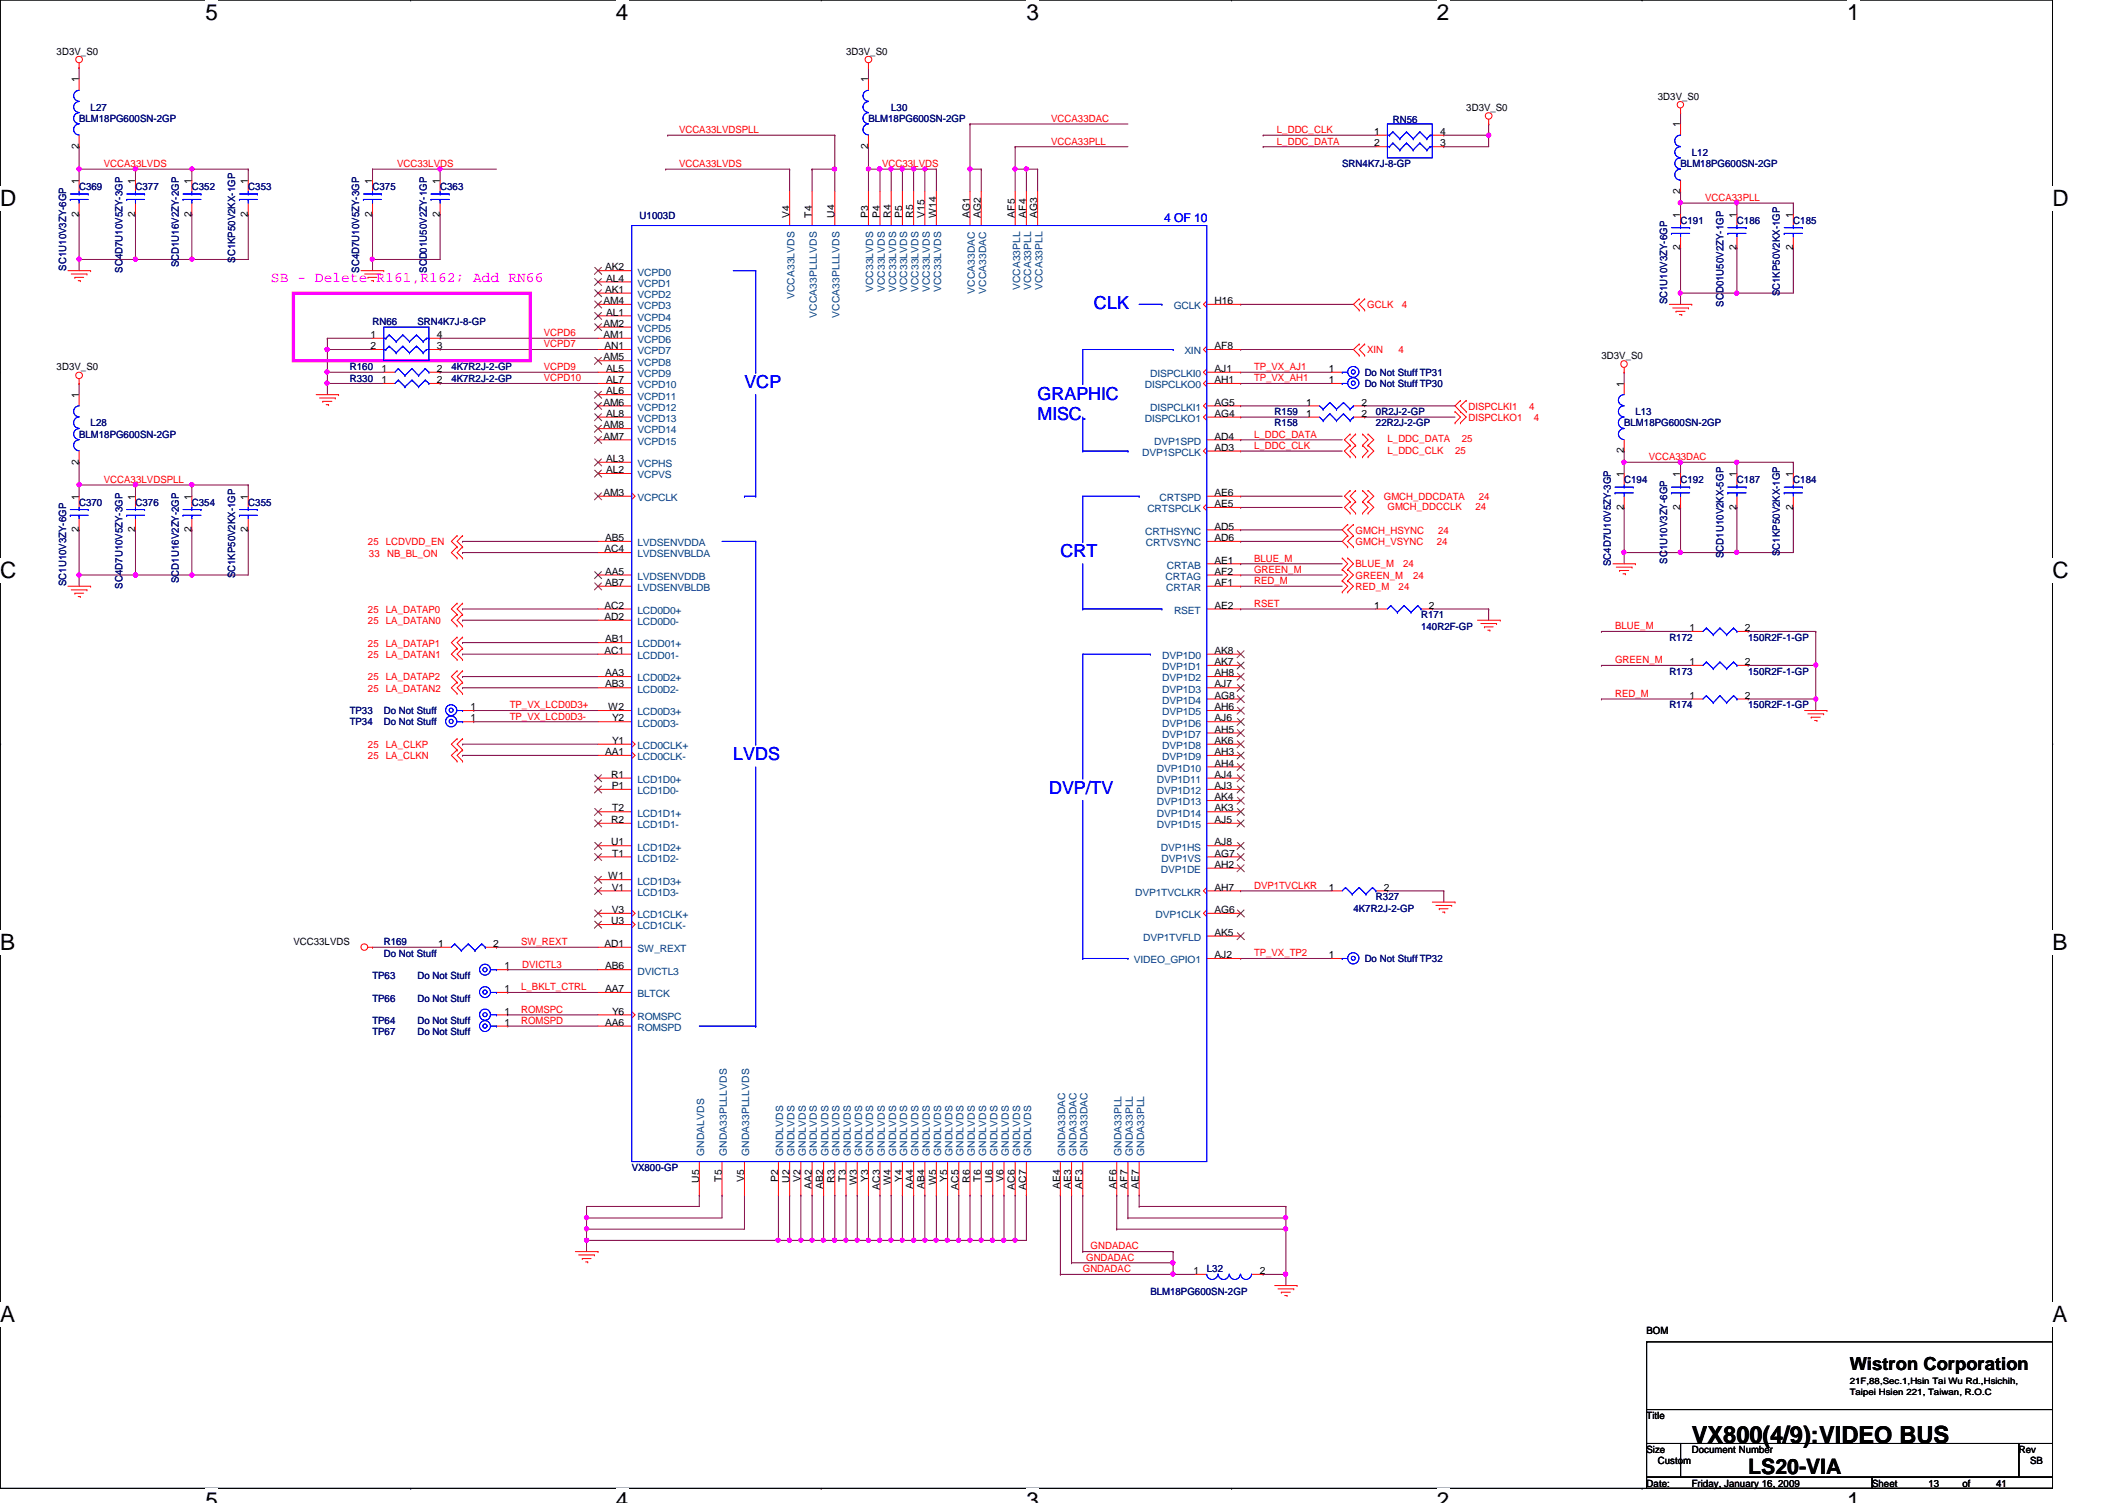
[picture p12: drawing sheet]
<svg xmlns="http://www.w3.org/2000/svg" width="297mm" height="210mm" viewBox="0 0 297 210" stroke-linecap="round" stroke-linejoin="round" font-family="sans-serif">
<defs><g id="words">
<text font-size="3.3" x="236.3" y="201.5">VX800(4/9):VIDEO BUS</text>
<g font-size="3.1">
<text x="28.7" y="2.8">5</text>
<text x="86" y="2.8">4</text>
<text x="143.3" y="2.8">3</text>
<text x="200.7" y="2.8">2</text>
<text x="258" y="2.8">1</text>
<text x="0" y="28.7">D</text>
<text x="286.6" y="28.7">D</text>
<text x="0" y="80.7">C</text>
<text x="286.6" y="80.7">C</text>
<text x="0" y="132.7">B</text>
<text x="286.6" y="132.7">B</text>
<text x="0" y="184.6">A</text>
<text x="286.6" y="184.6">A</text>
<text x="28.7" y="210.7">5</text>
<text x="86" y="210.7">4</text>
<text x="143.3" y="210.7">3</text>
<text x="200.7" y="210.7">2</text>
<text x="258" y="210.7">1</text>
</g>
<text font-size="3" x="244.1" y="205.9">LS20-VIA</text>
<g font-size="2.5" fill="#00f">
<text x="152.8" y="43.2">CLK</text>
<text x="104" y="54.2">VCP</text>
<text x="144.9" y="55.8">GRAPHIC</text>
<text x="144.9" y="58.7">MISC.</text>
<text x="148.1" y="77.9">CRT</text>
<text x="102.4" y="106.2">LVDS</text>
<text x="146.5" y="110.9">DVP/TV</text>
</g>
<text font-size="2.5" x="258.3" y="191.3">Wistron Corporation</text>
<text font-size="2" fill="#f0f" x="37.8" y="39.4">SB - Delete R161,R162; Add RN66</text>
<text font-size="1.7" fill="#00f" x="162.6" y="31">4 OF 10</text>
<g font-size="1.4">
<text x="7.9" y="7.6">3D3V_S0</text>
<text x="11" y="11.5" transform="rotate(-90 11 11.5)">1</text>
<text x="118.1" y="7.6">3D3V_S0</text>
<text x="121.2" y="11.5" transform="rotate(-90 121.2 11.5)">1</text>
<text x="204.8" y="15.5">3D3V_S0</text>
<text x="231.5" y="13.9">3D3V_S0</text>
<text x="234.7" y="17.8" transform="rotate(-90 234.7 17.8)">1</text>
<text x="11" y="20.8" transform="rotate(-90 11 20.8)">2</text>
<text x="121.2" y="20.8" transform="rotate(-90 121.2 20.8)">2</text>
<text x="191.9" y="18.8">1</text>
<text x="191.9" y="20.4">2</text>
<text x="201.1" y="20.4">3</text>
<text x="201.1" y="18.8">4</text>
<text x="11" y="25.7" transform="rotate(-90 11 25.7)">1</text>
<text x="18.9" y="25.7" transform="rotate(-90 18.9 25.7)">1</text>
<text x="26.8" y="25.7" transform="rotate(-90 26.8 25.7)">1</text>
<text x="34.6" y="25.7" transform="rotate(-90 34.6 25.7)">1</text>
<text x="52" y="25.7" transform="rotate(-90 52 25.7)">1</text>
<text x="61.4" y="25.7" transform="rotate(-90 61.4 25.7)">1</text>
<text x="234.7" y="27.1" transform="rotate(-90 234.7 27.1)">2</text>
<text x="11" y="30.3" transform="rotate(-90 11 30.3)">2</text>
<text x="18.9" y="30.3" transform="rotate(-90 18.9 30.3)">2</text>
<text x="26.8" y="30.3" transform="rotate(-90 26.8 30.3)">2</text>
<text x="34.6" y="30.3" transform="rotate(-90 34.6 30.3)">2</text>
<text x="52" y="30.3" transform="rotate(-90 52 30.3)">2</text>
<text x="61.4" y="30.3" transform="rotate(-90 61.4 30.3)">2</text>
<text x="110.2" y="30.4" transform="rotate(-90 110.2 30.4)">V4</text>
<text x="113.4" y="30.4" transform="rotate(-90 113.4 30.4)">T4</text>
<text x="116.5" y="30.4" transform="rotate(-90 116.5 30.4)">U4</text>
<text x="121.2" y="30.4" transform="rotate(-90 121.2 30.4)">P3</text>
<text x="122.8" y="30.4" transform="rotate(-90 122.8 30.4)">P4</text>
<text x="124.4" y="30.4" transform="rotate(-90 124.4 30.4)">R4</text>
<text x="126" y="30.4" transform="rotate(-90 126 30.4)">P5</text>
<text x="127.5" y="30.4" transform="rotate(-90 127.5 30.4)">R5</text>
<text x="129.1" y="30.4" transform="rotate(-90 129.1 30.4)">V15</text>
<text x="130.7" y="30.4" transform="rotate(-90 130.7 30.4)">W14</text>
<text x="135.4" y="30.4" transform="rotate(-90 135.4 30.4)">AG1</text>
<text x="137" y="30.4" transform="rotate(-90 137 30.4)">AG2</text>
<text x="141.7" y="30.4" transform="rotate(-90 141.7 30.4)">AF5</text>
<text x="143.3" y="30.4" transform="rotate(-90 143.3 30.4)">AF4</text>
<text x="144.9" y="30.4" transform="rotate(-90 144.9 30.4)">AG3</text>
<text x="234.7" y="35" transform="rotate(-90 234.7 35)">2</text>
<text x="234.7" y="30.4" transform="rotate(-90 234.7 30.4)">1</text>
<text x="242.5" y="35" transform="rotate(-90 242.5 35)">2</text>
<text x="242.5" y="30.4" transform="rotate(-90 242.5 30.4)">1</text>
<text x="250.4" y="35" transform="rotate(-90 250.4 35)">2</text>
<text x="250.4" y="30.4" transform="rotate(-90 250.4 30.4)">1</text>
<text x="84.5" y="37.8">AK2</text>
<text x="84.5" y="40.9">AK1</text>
<text x="84.7" y="39.3">AL4</text>
<text x="51.7" y="47.2">1</text>
<text x="61" y="47.2">4</text>
<text x="84.3" y="42.5">AM4</text>
<text x="84.3" y="45.6">AM2</text>
<text x="84.3" y="47.2">AM1</text>
<text x="84.7" y="44.1">AL1</text>
<text x="169.6" y="42.5">H16</text>
<text x="7.9" y="51.7">3D3V_S0</text>
<text x="51.7" y="48.8">2</text>
<text x="53.3" y="53.5">1</text>
<text x="53.3" y="51.9">1</text>
<text x="61" y="53.5">2</text>
<text x="61" y="48.8">3</text>
<text x="61" y="51.9">2</text>
<text x="84.3" y="50.3">AM5</text>
<text x="84.4" y="48.8">AN1</text>
<text x="84.7" y="51.9">AL5</text>
<text x="84.7" y="53.5">AL7</text>
<text x="169.6" y="51.9">AJ1</text>
<text x="169.6" y="53.5">AH1</text>
<text x="169.6" y="48.8">AF8</text>
<text x="185.6" y="51.9">1</text>
<text x="185.6" y="53.5">1</text>
<text x="223.6" y="50.1">3D3V_S0</text>
<text x="11" y="55.6" transform="rotate(-90 11 55.6)">1</text>
<text x="84.3" y="56.6">AM6</text>
<text x="84.3" y="59.8">AM8</text>
<text x="84.7" y="55.1">AL6</text>
<text x="84.7" y="58.2">AL8</text>
<text x="169.6" y="56.6">AG5</text>
<text x="169.6" y="58.2">AG4</text>
<text x="182.4" y="56.6">1</text>
<text x="182.4" y="58.2">1</text>
<text x="190.1" y="56.6">2</text>
<text x="190.1" y="58.2">2</text>
<text x="226.8" y="54" transform="rotate(-90 226.8 54)">1</text>
<text x="11" y="64.9" transform="rotate(-90 11 64.9)">2</text>
<text x="84.3" y="61.4">AM7</text>
<text x="84.7" y="64.5">AL3</text>
<text x="169.6" y="62.9">AD3</text>
<text x="169.6" y="61.4">AD4</text>
<text x="226.8" y="63.3" transform="rotate(-90 226.8 63.3)">2</text>
<text x="11" y="69.8" transform="rotate(-90 11 69.8)">1</text>
<text x="18.9" y="69.8" transform="rotate(-90 18.9 69.8)">1</text>
<text x="26.8" y="69.8" transform="rotate(-90 26.8 69.8)">1</text>
<text x="34.6" y="69.8" transform="rotate(-90 34.6 69.8)">1</text>
<text x="84.3" y="69.3">AM3</text>
<text x="84.7" y="66.1">AL2</text>
<text x="169.6" y="69.3">AE6</text>
<text x="169.6" y="70.8">AE5</text>
<text x="226.8" y="71.2" transform="rotate(-90 226.8 71.2)">2</text>
<text x="226.8" y="66.6" transform="rotate(-90 226.8 66.6)">1</text>
<text x="234.7" y="71.2" transform="rotate(-90 234.7 71.2)">2</text>
<text x="234.7" y="66.6" transform="rotate(-90 234.7 66.6)">1</text>
<text x="242.5" y="71.2" transform="rotate(-90 242.5 71.2)">2</text>
<text x="242.5" y="66.6" transform="rotate(-90 242.5 66.6)">1</text>
<text x="250.4" y="71.2" transform="rotate(-90 250.4 71.2)">2</text>
<text x="250.4" y="66.6" transform="rotate(-90 250.4 66.6)">1</text>
<text x="11" y="74.3" transform="rotate(-90 11 74.3)">2</text>
<text x="18.9" y="74.3" transform="rotate(-90 18.9 74.3)">2</text>
<text x="26.8" y="74.3" transform="rotate(-90 26.8 74.3)">2</text>
<text x="34.6" y="74.3" transform="rotate(-90 34.6 74.3)">2</text>
<text x="84.4" y="77.1">AC4</text>
<text x="84.5" y="75.6">AB5</text>
<text x="169.6" y="74">AD5</text>
<text x="169.6" y="75.6">AD6</text>
<text x="84.5" y="80.3">AA5</text>
<text x="84.5" y="81.8">AB7</text>
<text x="169.6" y="78.7">AE1</text>
<text x="169.6" y="81.8">AF1</text>
<text x="169.6" y="80.3">AF2</text>
<text x="84.4" y="85">AC2</text>
<text x="84.4" y="86.6">AD2</text>
<text x="84.5" y="89.7">AB1</text>
<text x="169.6" y="85">AE2</text>
<text x="191.9" y="85">1</text>
<text x="199.6" y="85">2</text>
<text x="236" y="88.1">1</text>
<text x="243.7" y="88.1">2</text>
<text x="84.4" y="91.3">AC1</text>
<text x="84.5" y="94.4">AA3</text>
<text x="169.6" y="91.3">AK8</text>
<text x="169.6" y="92.9">AK7</text>
<text x="169.6" y="94.4">AH8</text>
<text x="236" y="92.9">1</text>
<text x="243.7" y="92.9">2</text>
<text x="65.7" y="100.8">1</text>
<text x="65.7" y="99.2">1</text>
<text x="84.5" y="96">AB3</text>
<text x="84.9" y="99.2">W2</text>
<text x="85.5" y="100.8">Y2</text>
<text x="169.6" y="96">AJ7</text>
<text x="169.6" y="97.6">AG8</text>
<text x="169.6" y="99.2">AH6</text>
<text x="169.6" y="100.8">AJ6</text>
<text x="236" y="97.6">1</text>
<text x="243.7" y="97.6">2</text>
<text x="84.5" y="105.5">AA1</text>
<text x="85.5" y="103.9">Y1</text>
<text x="169.6" y="107.1">AH4</text>
<text x="169.6" y="102.3">AH5</text>
<text x="169.6" y="103.9">AK6</text>
<text x="169.6" y="105.5">AH3</text>
<text x="85.3" y="108.6">R1</text>
<text x="85.4" y="110.2">P1</text>
<text x="85.5" y="113.3">T2</text>
<text x="169.6" y="108.6">AJ4</text>
<text x="169.6" y="110.2">AJ3</text>
<text x="169.6" y="111.8">AK4</text>
<text x="169.6" y="113.3">AK3</text>
<text x="85.3" y="114.9">R2</text>
<text x="85.3" y="118.1">U1</text>
<text x="85.5" y="119.6">T1</text>
<text x="169.6" y="114.9">AJ5</text>
<text x="169.6" y="119.6">AG7</text>
<text x="169.6" y="118.1">AJ8</text>
<text x="84.9" y="122.8">W1</text>
<text x="85.4" y="124.4">V1</text>
<text x="169.6" y="124.4">AH7</text>
<text x="169.6" y="121.2">AH2</text>
<text x="185.6" y="124.4">1</text>
<text x="193.2" y="124.4">2</text>
<text x="85.3" y="129.1">U3</text>
<text x="85.4" y="127.5">V3</text>
<text x="169.6" y="127.5">AG6</text>
<text x="169.6" y="130.7">AK5</text>
<text x="41" y="132">VCC33LVDS</text>
<text x="61.2" y="132.2">1</text>
<text x="68.9" y="132.2">2</text>
<text x="70.4" y="135.4">1</text>
<text x="84.4" y="132.2">AD1</text>
<text x="84.5" y="135.4">AB6</text>
<text x="169.6" y="133.8">AJ2</text>
<text x="185.6" y="133.8">1</text>
<text x="70.4" y="141.7">1</text>
<text x="70.4" y="138.6">1</text>
<text x="70.4" y="143.3">1</text>
<text x="84.5" y="143.3">AA6</text>
<text x="84.5" y="138.6">AA7</text>
<text x="85.5" y="141.7">Y6</text>
<text x="97.6" y="165.2" transform="rotate(-90 97.6 165.2)">U5</text>
<text x="100.8" y="165" transform="rotate(-90 100.8 165)">T5</text>
<text x="103.9" y="165.1" transform="rotate(-90 103.9 165.1)">V5</text>
<text x="108.7" y="165.1" transform="rotate(-90 108.7 165.1)">P2</text>
<text x="110.2" y="165.2" transform="rotate(-90 110.2 165.2)">U2</text>
<text x="111.8" y="165.1" transform="rotate(-90 111.8 165.1)">V2</text>
<text x="113.4" y="166.1" transform="rotate(-90 113.4 166.1)">AA2</text>
<text x="115" y="166.1" transform="rotate(-90 115 166.1)">AB2</text>
<text x="116.5" y="165.2" transform="rotate(-90 116.5 165.2)">R3</text>
<text x="118.1" y="165" transform="rotate(-90 118.1 165)">T3</text>
<text x="119.7" y="165.5" transform="rotate(-90 119.7 165.5)">W3</text>
<text x="121.2" y="165.1" transform="rotate(-90 121.2 165.1)">Y3</text>
<text x="122.8" y="166.2" transform="rotate(-90 122.8 166.2)">AC3</text>
<text x="124.4" y="165.5" transform="rotate(-90 124.4 165.5)">W4</text>
<text x="126" y="165.1" transform="rotate(-90 126 165.1)">Y4</text>
<text x="127.5" y="166.1" transform="rotate(-90 127.5 166.1)">AA4</text>
<text x="129.1" y="166.1" transform="rotate(-90 129.1 166.1)">AB4</text>
<text x="130.7" y="165.5" transform="rotate(-90 130.7 165.5)">W5</text>
<text x="132.3" y="165.1" transform="rotate(-90 132.3 165.1)">Y5</text>
<text x="133.9" y="166.2" transform="rotate(-90 133.9 166.2)">AC5</text>
<text x="135.4" y="165.2" transform="rotate(-90 135.4 165.2)">R6</text>
<text x="137" y="165" transform="rotate(-90 137 165)">T6</text>
<text x="138.6" y="165.2" transform="rotate(-90 138.6 165.2)">U6</text>
<text x="140.2" y="165.1" transform="rotate(-90 140.2 165.1)">V6</text>
<text x="141.7" y="166.2" transform="rotate(-90 141.7 166.2)">AC6</text>
<text x="143.3" y="166.2" transform="rotate(-90 143.3 166.2)">AC7</text>
<text x="148" y="166.1" transform="rotate(-90 148 166.1)">AE4</text>
<text x="149.6" y="166.1" transform="rotate(-90 149.6 166.1)">AE3</text>
<text x="151.2" y="166" transform="rotate(-90 151.2 166)">AF3</text>
<text x="155.9" y="166" transform="rotate(-90 155.9 166)">AF6</text>
<text x="157.5" y="166" transform="rotate(-90 157.5 166)">AF7</text>
<text x="159" y="166.1" transform="rotate(-90 159 166.1)">AE7</text>
<text x="166.7" y="177.9">1</text>
<text x="175.9" y="177.9">2</text>
<text x="230" y="186.4">BOM</text>
<text x="230" y="198.2">Title</text>
<text x="230" y="202.9">Size</text>
<text x="236.3" y="202.9">Document Number</text>
<text x="281.9" y="202.9">Rev</text>
<text x="230" y="207.6">Date:</text>
<text x="231.5" y="204.5">Custom</text>
<text x="236.3" y="207.6">Friday, January 16, 2009</text>
<text x="261.4" y="207.6">Sheet</text>
<text x="269.3" y="207.6">13</text>
<text x="274.1" y="207.6">of</text>
<text x="278.8" y="207.6">41</text>
<text x="283.5" y="204.5">SB</text>
</g>
<g font-size="1.4" fill="#000080">
<text x="11" y="17.1">BLM18PG600SN-2GP</text>
<text x="12.7" y="15.5">L27</text>
<text x="121.3" y="17.1">BLM18PG600SN-2GP</text>
<text x="124.5" y="15.5">L30</text>
<text x="194.5" y="17.2">RN56</text>
<text x="187.4" y="23.4">SRN4K7J-8-GP</text>
<text x="234.7" y="23.4">BLM18PG600SN-2GP</text>
<text x="236.3" y="21.8">L12</text>
<text x="11" y="26.5">C369</text>
<text x="18.9" y="26.5">C377</text>
<text x="26.8" y="26.5">C352</text>
<text x="34.7" y="26.5">C353</text>
<text x="52" y="26.5">C375</text>
<text x="61.5" y="26.5">C363</text>
<text x="89.3" y="30.6">U1003D</text>
<text x="234.7" y="31.2">C191</text>
<text x="242.6" y="31.2">C186</text>
<text x="250.4" y="31.2">C185</text>
<text x="9.2" y="37.8" transform="rotate(-90 9.2 37.8)">SC1U10V3ZY-6GP</text>
<text x="17.1" y="38.1" transform="rotate(-90 17.1 38.1)">SC4D7U10V5ZY-3GP</text>
<text x="25" y="37.3" transform="rotate(-90 25 37.3)">SCD1U16V2ZY-2GP</text>
<text x="32.8" y="36.7" transform="rotate(-90 32.8 36.7)">SC1KP50V2KX-1GP</text>
<text x="50.2" y="38.1" transform="rotate(-90 50.2 38.1)">SC4D7U10V5ZY-3GP</text>
<text x="59.6" y="38.1" transform="rotate(-90 59.6 38.1)">SCD01U50V2ZY-1GP</text>
<text x="248.6" y="41.4" transform="rotate(-90 248.6 41.4)">SC1KP50V2KX-1GP</text>
<text x="52" y="45.4">RN66</text>
<text x="58.3" y="45.4">SRN4K7J-8-GP</text>
<text x="232.8" y="42.5" transform="rotate(-90 232.8 42.5)">SC1U10V3ZY-6GP</text>
<text x="240.7" y="42.8" transform="rotate(-90 240.7 42.8)">SCD01U50V2ZY-1GP</text>
<text x="48.8" y="53.3">R330</text>
<text x="48.8" y="51.7">R160</text>
<text x="63" y="53.3">4K7R2J-2-GP</text>
<text x="63" y="51.7">4K7R2J-2-GP</text>
<text x="190.6" y="52.5">Do Not Stuff TP31</text>
<text x="12.7" y="59.6">L28</text>
<text x="178" y="58">R159</text>
<text x="178" y="59.6">R158</text>
<text x="190.6" y="54.1">Do Not Stuff TP30</text>
<text x="192.1" y="58">0R2J-2-GP</text>
<text x="192.1" y="59.6">22R2J-2-GP</text>
<text x="226.8" y="59.6">BLM18PG600SN-2GP</text>
<text x="228.4" y="58">L13</text>
<text x="11" y="61.2">BLM18PG600SN-2GP</text>
<text x="11" y="70.6">C370</text>
<text x="18.9" y="70.6">C376</text>
<text x="26.8" y="70.6">C354</text>
<text x="34.7" y="70.6">C355</text>
<text x="226.8" y="67.4">C194</text>
<text x="234.7" y="67.4">C192</text>
<text x="242.6" y="67.4">C187</text>
<text x="250.4" y="67.4">C184</text>
<text x="240.7" y="77.9" transform="rotate(-90 240.7 77.9)">SCD1U10V2KX-5GP</text>
<text x="248.6" y="77.6" transform="rotate(-90 248.6 77.6)">SC1KP50V2KX-1GP</text>
<text x="9.2" y="81.9" transform="rotate(-90 9.2 81.9)">SC1U10V3ZY-6GP</text>
<text x="17.1" y="82.2" transform="rotate(-90 17.1 82.2)">SC4D7U10V5ZY-3GP</text>
<text x="25" y="81.4" transform="rotate(-90 25 81.4)">SCD1U16V2ZY-2GP</text>
<text x="32.8" y="80.8" transform="rotate(-90 32.8 80.8)">SC1KP50V2KX-1GP</text>
<text x="225" y="79" transform="rotate(-90 225 79)">SC4D7U10V5ZY-3GP</text>
<text x="232.8" y="78.7" transform="rotate(-90 232.8 78.7)">SC1U10V3ZY-6GP</text>
<text x="198.5" y="86.4">R171</text>
<text x="198.5" y="87.9">140R2F-GP</text>
<text x="233.1" y="89.5">R172</text>
<text x="244.1" y="89.5">150R2F-1-GP</text>
<text x="233.1" y="94.2">R173</text>
<text x="244.1" y="94.2">150R2F-1-GP</text>
<text x="48.8" y="101.3">TP34</text>
<text x="48.8" y="99.7">TP33</text>
<text x="53.6" y="101.3">Do Not Stuff</text>
<text x="53.6" y="99.7">Do Not Stuff</text>
<text x="233.1" y="98.9">R174</text>
<text x="244.1" y="98.9">150R2F-1-GP</text>
<text x="192.1" y="125.7">R327</text>
<text x="189" y="127.3">4K7R2J-2-GP</text>
<text x="52" y="136.7">TP63</text>
<text x="53.6" y="132">R169</text>
<text x="53.6" y="133.6">Do Not Stuff</text>
<text x="58.3" y="136.7">Do Not Stuff</text>
<text x="190.6" y="134.4">Do Not Stuff TP32</text>
<text x="52" y="143">TP64</text>
<text x="52" y="139.9">TP66</text>
<text x="58.3" y="143">Do Not Stuff</text>
<text x="58.3" y="139.9">Do Not Stuff</text>
<text x="52" y="144.6">TP67</text>
<text x="58.3" y="144.6">Do Not Stuff</text>
<text x="88.2" y="163.5">VX800-GP</text>
<text x="168.5" y="177.7">L32</text>
<text x="160.7" y="180.8">BLM18PG600SN-2GP</text>
</g>
<g font-size="1.4" fill="#f00">
<text x="146.8" y="17">VCCA33DAC</text>
<text x="14.5" y="23.3">VCCA33LVDS</text>
<text x="55.5" y="23.3">VCC33LVDS</text>
<text x="94.8" y="18.6">VCCA33LVDSPLL</text>
<text x="94.8" y="23.3">VCCA33LVDS</text>
<text x="123.2" y="23.3">VCC33LVDS</text>
<text x="146.8" y="20.2">VCCA33PLL</text>
<text x="178.3" y="18.6">L_DDC_CLK</text>
<text x="178.3" y="20.2">L_DDC_DATA</text>
<text x="238.1" y="28.1">VCCA33PLL</text>
<text x="75.9" y="46.9">VCPD6</text>
<text x="190.9" y="43.1">GCLK</text>
<text x="195.8" y="43.1">4</text>
<text x="75.9" y="51.7">VCPD9</text>
<text x="75.9" y="53.3">VCPD10</text>
<text x="75.9" y="48.5">VCPD7</text>
<text x="175.1" y="51.7">TP_VX_AJ1</text>
<text x="175.1" y="53.3">TP_VX_AH1</text>
<text x="190.9" y="49.4">XIN</text>
<text x="195.3" y="49.4">4</text>
<text x="205.1" y="58.8">DISPCLKO1</text>
<text x="205.1" y="57.2">DISPCLKI1</text>
<text x="213.6" y="57.2">4</text>
<text x="214.2" y="58.8">4</text>
<text x="175.1" y="61.1">L_DDC_DATA</text>
<text x="175.1" y="62.7">L_DDC_CLK</text>
<text x="193.8" y="61.8">L_DDC_DATA</text>
<text x="193.8" y="63.4">L_DDC_CLK</text>
<text x="203.2" y="63.4">25</text>
<text x="204.1" y="61.8">25</text>
<text x="230.2" y="64.3">VCCA33DAC</text>
<text x="14.5" y="67.4">VCCA33LVDSPLL</text>
<text x="193.2" y="69.8">GMCH_DDCDATA</text>
<text x="193.8" y="71.2">GMCH_DDCCLK</text>
<text x="206" y="71.2">24</text>
<text x="206.5" y="69.8">24</text>
<text x="51.4" y="76.1">25</text>
<text x="51.5" y="77.9">33</text>
<text x="53.9" y="76.1">LCDVDD_EN</text>
<text x="54.1" y="77.9">NB_BL_ON</text>
<text x="189.3" y="74.5">GMCH_HSYNC</text>
<text x="189.3" y="76.1">GMCH_VSYNC</text>
<text x="200.7" y="76.1">24</text>
<text x="200.8" y="74.5">24</text>
<text x="175.1" y="80">GREEN_M</text>
<text x="175.1" y="81.6">RED_M</text>
<text x="175.1" y="78.4">BLUE_M</text>
<text x="189.3" y="79.2">BLUE_M</text>
<text x="189.3" y="82.4">RED_M</text>
<text x="189.3" y="80.9">GREEN_M</text>
<text x="195.3" y="82.4">24</text>
<text x="196" y="79.2">24</text>
<text x="197.4" y="80.9">24</text>
<text x="51.4" y="85.6">25</text>
<text x="51.4" y="87.1">25</text>
<text x="53.9" y="85.6">LA_DATAP0</text>
<text x="53.9" y="87.1">LA_DATAN0</text>
<text x="175.1" y="84.8">RSET</text>
<text x="225.5" y="87.9">BLUE_M</text>
<text x="51.4" y="90.3">25</text>
<text x="51.4" y="91.9">25</text>
<text x="51.4" y="95">25</text>
<text x="53.9" y="90.3">LA_DATAP1</text>
<text x="53.9" y="91.9">LA_DATAN1</text>
<text x="53.9" y="95">LA_DATAP2</text>
<text x="225.5" y="92.6">GREEN_M</text>
<text x="51.4" y="96.6">25</text>
<text x="53.9" y="96.6">LA_DATAN2</text>
<text x="71.2" y="98.9">TP_VX_LCD0D3+</text>
<text x="71.2" y="100.5">TP_VX_LCD0D3-</text>
<text x="225.5" y="97.3">RED_M</text>
<text x="51.4" y="104.5">25</text>
<text x="51.4" y="106">25</text>
<text x="53.9" y="104.5">LA_CLKP</text>
<text x="53.9" y="106">LA_CLKN</text>
<text x="175.1" y="124.1">DVP1TVCLKR</text>
<text x="72.8" y="132">SW_REXT</text>
<text x="72.9" y="135.1">DVICTL3</text>
<text x="175.1" y="133.6">TP_VX_TP2</text>
<text x="72.8" y="138.3">L_BKLT_CTRL</text>
<text x="72.8" y="143">ROMSPD</text>
<text x="72.8" y="141.4">ROMSPC</text>
<text x="151.2" y="177.7">GNDADAC</text>
<text x="151.7" y="176.1">GNDADAC</text>
<text x="152.3" y="174.5">GNDADAC</text>
</g>
<g font-size="1.4" fill="#004080">
<text x="89" y="38.5">VCPD0</text>
<text x="89" y="40">VCPD1</text>
<text x="89" y="41.6">VCPD2</text>
<text x="111" y="41.8" transform="rotate(-90 111 41.8)">VCCA33LVDS</text>
<text x="122" y="40.8" transform="rotate(-90 122 40.8)">VCC33LVDS</text>
<text x="123.6" y="40.8" transform="rotate(-90 123.6 40.8)">VCC33LVDS</text>
<text x="125.1" y="40.8" transform="rotate(-90 125.1 40.8)">VCC33LVDS</text>
<text x="126.7" y="40.8" transform="rotate(-90 126.7 40.8)">VCC33LVDS</text>
<text x="128.3" y="40.8" transform="rotate(-90 128.3 40.8)">VCC33LVDS</text>
<text x="129.8" y="40.8" transform="rotate(-90 129.8 40.8)">VCC33LVDS</text>
<text x="131.4" y="40.8" transform="rotate(-90 131.4 40.8)">VCC33LVDS</text>
<text x="136.1" y="41.1" transform="rotate(-90 136.1 41.1)">VCCA33DAC</text>
<text x="137.7" y="41.1" transform="rotate(-90 137.7 41.1)">VCCA33DAC</text>
<text x="142.4" y="40.6" transform="rotate(-90 142.4 40.6)">VCCA33PLL</text>
<text x="144" y="40.6" transform="rotate(-90 144 40.6)">VCCA33PLL</text>
<text x="145.6" y="40.6" transform="rotate(-90 145.6 40.6)">VCCA33PLL</text>
<text x="89" y="43.2">VCPD3</text>
<text x="89" y="44.8">VCPD4</text>
<text x="89" y="46.4">VCPD5</text>
<text x="89" y="47.9">VCPD6</text>
<text x="114.1" y="44.4" transform="rotate(-90 114.1 44.4)">VCCA33PLLLVDS</text>
<text x="117.3" y="44.4" transform="rotate(-90 117.3 44.4)">VCCA33PLLLVDS</text>
<text x="163.9" y="43.2">GCLK</text>
<text x="89" y="49.5">VCPD7</text>
<text x="89" y="51.1">VCPD8</text>
<text x="89" y="52.7">VCPD9</text>
<text x="160.6" y="52.7">DISPCLKI0</text>
<text x="165.4" y="49.5">XIN</text>
<text x="89" y="54.2">VCPD10</text>
<text x="89" y="55.8">VCPD11</text>
<text x="89" y="57.4">VCPD12</text>
<text x="89" y="58.9">VCPD13</text>
<text x="159.9" y="54.2">DISPCLKO0</text>
<text x="159.9" y="58.9">DISPCLKO1</text>
<text x="160.6" y="57.4">DISPCLKI1</text>
<text x="89" y="60.5">VCPD14</text>
<text x="89" y="62.1">VCPD15</text>
<text x="89" y="65.2">VCPHS</text>
<text x="159.5" y="63.7">DVP1SPCLK</text>
<text x="161.2" y="62.1">DVP1SPD</text>
<text x="89" y="66.8">VCPVS</text>
<text x="89" y="70">VCPCLK</text>
<text x="160.2" y="71.5">CRTSPCLK</text>
<text x="161.9" y="70">CRTSPD</text>
<text x="89" y="76.3">LVDSENVDDA</text>
<text x="89" y="77.9">LVDSENVBLDA</text>
<text x="159.9" y="74.7">CRTHSYNC</text>
<text x="160" y="76.3">CRTVSYNC</text>
<text x="89" y="81">LVDSENVDDB</text>
<text x="89" y="82.5">LVDSENVBLDB</text>
<text x="162.8" y="81">CRTAG</text>
<text x="162.9" y="82.5">CRTAR</text>
<text x="162.9" y="79.4">CRTAB</text>
<text x="89" y="85.7">LCD0D0+</text>
<text x="89" y="87.3">LCD0D0-</text>
<text x="164" y="85.7">RSET</text>
<text x="89" y="90.4">LCDD01+</text>
<text x="89" y="92">LCDD01-</text>
<text x="89" y="95.2">LCD0D2+</text>
<text x="162.3" y="92">DVP1D0</text>
<text x="162.3" y="93.6">DVP1D1</text>
<text x="162.3" y="95.2">DVP1D2</text>
<text x="89" y="96.7">LCD0D2-</text>
<text x="89" y="99.9">LCD0D3+</text>
<text x="89" y="101.5">LCD0D3-</text>
<text x="162.3" y="96.7">DVP1D3</text>
<text x="162.3" y="98.3">DVP1D4</text>
<text x="162.3" y="99.9">DVP1D5</text>
<text x="162.3" y="101.5">DVP1D6</text>
<text x="89" y="104.6">LCD0CLK+</text>
<text x="89" y="106.2">LCD0CLK-</text>
<text x="161.5" y="107.8">DVP1D10</text>
<text x="162.3" y="103">DVP1D7</text>
<text x="162.3" y="104.6">DVP1D8</text>
<text x="162.3" y="106.2">DVP1D9</text>
<text x="89" y="109.3">LCD1D0+</text>
<text x="89" y="110.9">LCD1D0-</text>
<text x="161.5" y="109.3">DVP1D11</text>
<text x="161.5" y="110.9">DVP1D12</text>
<text x="161.5" y="112.5">DVP1D13</text>
<text x="89" y="114">LCD1D1+</text>
<text x="89" y="115.7">LCD1D1-</text>
<text x="89" y="118.8">LCD1D2+</text>
<text x="161.5" y="114">DVP1D14</text>
<text x="161.5" y="115.7">DVP1D15</text>
<text x="162.1" y="118.8">DVP1HS</text>
<text x="89" y="120.4">LCD1D2-</text>
<text x="89" y="123.5">LCD1D3+</text>
<text x="89" y="125.1">LCD1D3-</text>
<text x="158.5" y="125.1">DVP1TVCLKR</text>
<text x="162.1" y="121.9">DVP1DE</text>
<text x="162.2" y="120.4">DVP1VS</text>
<text x="89" y="128.2">LCD1CLK+</text>
<text x="89" y="129.8">LCD1CLK-</text>
<text x="159.6" y="131.4">DVP1TVFLD</text>
<text x="161.4" y="128.2">DVP1CLK</text>
<text x="89" y="133">SW_REXT</text>
<text x="89" y="136.1">DVICTL3</text>
<text x="158.3" y="134.5">VIDEO_GPIO1</text>
<text x="89" y="144">ROMSPD</text>
<text x="89" y="142.4">ROMSPC</text>
<text x="89" y="139.3">BLTCK</text>
<text x="98.3" y="161.4" transform="rotate(-90 98.3 161.4)">GNDALVDS</text>
<text x="101.5" y="161.4" transform="rotate(-90 101.5 161.4)">GNDA33PLLLVDS</text>
<text x="104.6" y="161.4" transform="rotate(-90 104.6 161.4)">GNDA33PLLLVDS</text>
<text x="109.4" y="161.4" transform="rotate(-90 109.4 161.4)">GNDLVDS</text>
<text x="111" y="161.4" transform="rotate(-90 111 161.4)">GNDLVDS</text>
<text x="112.5" y="161.4" transform="rotate(-90 112.5 161.4)">GNDLVDS</text>
<text x="114.1" y="161.4" transform="rotate(-90 114.1 161.4)">GNDLVDS</text>
<text x="115.7" y="161.4" transform="rotate(-90 115.7 161.4)">GNDLVDS</text>
<text x="117.3" y="161.4" transform="rotate(-90 117.3 161.4)">GNDLVDS</text>
<text x="118.8" y="161.4" transform="rotate(-90 118.8 161.4)">GNDLVDS</text>
<text x="120.4" y="161.4" transform="rotate(-90 120.4 161.4)">GNDLVDS</text>
<text x="122" y="161.4" transform="rotate(-90 122 161.4)">GNDLVDS</text>
<text x="123.6" y="161.4" transform="rotate(-90 123.6 161.4)">GNDLVDS</text>
<text x="125.1" y="161.4" transform="rotate(-90 125.1 161.4)">GNDLVDS</text>
<text x="126.7" y="161.4" transform="rotate(-90 126.7 161.4)">GNDLVDS</text>
<text x="128.3" y="161.4" transform="rotate(-90 128.3 161.4)">GNDLVDS</text>
<text x="129.8" y="161.4" transform="rotate(-90 129.8 161.4)">GNDLVDS</text>
<text x="131.4" y="161.4" transform="rotate(-90 131.4 161.4)">GNDLVDS</text>
<text x="133" y="161.4" transform="rotate(-90 133 161.4)">GNDLVDS</text>
<text x="134.6" y="161.4" transform="rotate(-90 134.6 161.4)">GNDLVDS</text>
<text x="136.1" y="161.4" transform="rotate(-90 136.1 161.4)">GNDLVDS</text>
<text x="137.7" y="161.4" transform="rotate(-90 137.7 161.4)">GNDLVDS</text>
<text x="139.3" y="161.4" transform="rotate(-90 139.3 161.4)">GNDLVDS</text>
<text x="140.9" y="161.4" transform="rotate(-90 140.9 161.4)">GNDLVDS</text>
<text x="142.4" y="161.4" transform="rotate(-90 142.4 161.4)">GNDLVDS</text>
<text x="144" y="161.4" transform="rotate(-90 144 161.4)">GNDLVDS</text>
<text x="148.8" y="161.4" transform="rotate(-90 148.8 161.4)">GNDA33DAC</text>
<text x="150.3" y="161.4" transform="rotate(-90 150.3 161.4)">GNDA33DAC</text>
<text x="151.9" y="161.4" transform="rotate(-90 151.9 161.4)">GNDA33DAC</text>
<text x="156.6" y="161.4" transform="rotate(-90 156.6 161.4)">GNDA33PLL</text>
<text x="158.2" y="161.4" transform="rotate(-90 158.2 161.4)">GNDA33PLL</text>
<text x="159.8" y="161.4" transform="rotate(-90 159.8 161.4)">GNDA33PLL</text>
</g>
<g font-size="1.2">
<text x="258.3" y="193.3">21F,88,Sec.1,Hsin Tai Wu Rd.,Hsichih,</text>
<text x="258.3" y="194.9">Taipei Hsien 221, Taiwan, R.O.C</text>
</g>
</g></defs>
<path d="M0 0h286.6v207.9h-286.6z" fill="none" stroke="#000" stroke-width=".14"/>
<g fill="#fff">
<path d="M28.7 0h1.7v3.5h-1.7z"/>
<path d="M28.7 207.9h1.7v2h-1.7z"/>
</g>
<path d="M57.4 0h.1M57.4 207.9h.1" fill="none" stroke="#000" stroke-width=".14"/>
<g fill="#fff">
<path d="M86 0h1.8v3.5h-1.8z"/>
<path d="M86 207.9h1.8v2h-1.8z"/>
</g>
<path d="M114.7 0h.1M114.7 207.9h.1" fill="none" stroke="#000" stroke-width=".14"/>
<g fill="#fff">
<path d="M143.3 0h1.8v3.5h-1.8z"/>
<path d="M143.3 207.9h1.8v2h-1.8z"/>
</g>
<path d="M172 0h.1M172 207.9h.1" fill="none" stroke="#000" stroke-width=".14"/>
<g fill="#fff">
<path d="M200.7 0h1.7v3.5h-1.7z"/>
<path d="M200.7 207.9h1.7v2h-1.7z"/>
</g>
<path d="M229.3 0h.1M229.3 207.9h.1" fill="none" stroke="#000" stroke-width=".14"/>
<g fill="#fff">
<path d="M258 0h1.7v3.5h-1.7z"/>
<path d="M258 207.9h1.7v2h-1.7z"/>
<path d="M0 26h2.3v3.4h-2.3z"/>
<path d="M286.6 26h2.3v3.4h-2.3z"/>
<path d="M0 77.9h2.3v3.5h-2.3z"/>
<path d="M286.6 77.9h2.3v3.5h-2.3z"/>
</g>
<path d="M0 51.9h.1M286.6 51.9h.1" fill="none" stroke="#000" stroke-width=".14"/>
<g fill="#fff">
<path d="M0 129.9h2.1v3.4h-2.1z"/>
<path d="M286.6 129.9h2.1v3.4h-2.1z"/>
</g>
<path d="M0 103.9h.1M286.6 103.9h.1" fill="none" stroke="#000" stroke-width=".14"/>
<g fill="#fff">
<path d="M0 181.8h2.1v3.5h-2.1z"/>
<path d="M286.6 181.8h2.1v3.5h-2.1z"/>
</g>
<path d="M0 155.9h.1M286.6 155.9h.1" fill="none" stroke="#000" stroke-width=".14"/>
<g fill="none" stroke="#800040" stroke-width=".14">
<path d="M61.5 52h.1M61.5 47.2h.1M61.5 53.6h.1M61.5 48.8h.1M61.5 52h22M61.5 47.2h22M61.5 53.6h22M61.5 48.8h22M193.8 124.4h.1M193.8 124.4h7.8M201.6 124.4h.1M201.6 124.4v1.6"/>
<path d="M116.6 166.9h.1M116.6 173.2h.1M116.6 166.9v6.3M116.6 173.2h1.5"/>
</g>
<circle cx="116.5" cy="173.2" r=".29" fill="#f0f"/>
<circle cx="116.5" cy="173.2" r=".29" fill="none" stroke="#f0f" stroke-width=".14"/>
<path d="M18.9 23.6h.1M18.9 23.6h7.9M45.7 53.6h.1M45.7 47.2h.1M45.7 53.6v1.5M45.7 47.2h6.3M173.3 56.7h.1M173.3 58.3h.1M173.3 56.7h9.4M173.3 58.3h9.4M173.3 61.4h.1M173.3 61.4h14.1" fill="none" stroke="#800040" stroke-width=".14"/>
<circle cx="26.8" cy="23.6" r=".29" fill="#f0f"/>
<circle cx="26.8" cy="23.6" r=".29" fill="none" stroke="#f0f" stroke-width=".14"/>
<circle cx="18.9" cy="23.6" r=".29" fill="#f0f"/>
<circle cx="18.9" cy="23.6" r=".29" fill="none" stroke="#f0f" stroke-width=".14"/>
<path d="M26.8 23.6h.1M26.8 36.2h.1M26.8 23.6v1.6M26.8 36.2h7.9M26.8 23.6h7.9M163.8 178h.1M163.8 178h3.2" fill="none" stroke="#800040" stroke-width=".14"/>
<circle cx="163.8" cy="177.9" r=".3" fill="#f0f"/>
<circle cx="163.8" cy="177.9" r=".3" fill="none" stroke="#f0f" stroke-width=".14"/>
<path d="M93.3 18.9h.1M93.3 18.9h23.3M116.6 23.6h.1M116.6 23.6v3.2" fill="none" stroke="#800040" stroke-width=".14"/>
<circle cx="116.5" cy="23.6" r=".29" fill="#f0f"/>
<circle cx="116.5" cy="23.6" r=".29" fill="none" stroke="#f0f" stroke-width=".14"/>
<path d="M93 23.6h.1M93 23.6h17.3M110.3 23.6h.1M110.3 23.6v3.2M127.6 23.6h.1M127.6 23.6v3.2M130.8 23.6h.1M130.8 23.6v3.2" fill="none" stroke="#800040" stroke-width=".14"/>
<circle cx="127.6" cy="23.6" r=".29" fill="#f0f"/>
<circle cx="127.6" cy="23.6" r=".29" fill="none" stroke="#f0f" stroke-width=".14"/>
<path d="M121.3 20.5h.1M121.3 20.5v3.1M122.9 23.6h.1M122.9 23.6v3.2M124.5 23.6h.1M124.5 23.6v3.2M126 23.6h.1M126 23.6v3.2" fill="none" stroke="#800040" stroke-width=".14"/>
<circle cx="126" cy="23.6" r=".29" fill="#f0f"/>
<circle cx="126" cy="23.6" r=".29" fill="none" stroke="#f0f" stroke-width=".14"/>
<path d="M127.6 23.6h.1M127.6 23.6h1.6" fill="none" stroke="#800040" stroke-width=".14"/>
<circle cx="129.2" cy="23.6" r=".29" fill="#f0f"/>
<circle cx="129.2" cy="23.6" r=".29" fill="none" stroke="#f0f" stroke-width=".14"/>
<path d="M122.9 23.6h.1M122.9 23.6h1.6" fill="none" stroke="#800040" stroke-width=".14"/>
<circle cx="122.9" cy="23.6" r=".29" fill="#f0f"/>
<circle cx="122.9" cy="23.6" r=".29" fill="none" stroke="#f0f" stroke-width=".14"/>
<path d="M121.3 23.6h.1M121.3 23.6h1.6M129.2 23.6h.1M129.2 23.6h1.6" fill="none" stroke="#800040" stroke-width=".14"/>
<circle cx="122.9" cy="23.6" r=".29" fill="#f0f"/>
<circle cx="122.9" cy="23.6" r=".29" fill="none" stroke="#f0f" stroke-width=".14"/>
<circle cx="121.3" cy="23.6" r=".29" fill="#f0f"/>
<circle cx="121.3" cy="23.6" r=".29" fill="none" stroke="#f0f" stroke-width=".14"/>
<path d="M121.3 9.4h.1M121.3 9.4v1.6M121.3 23.6h.1M121.3 23.6v3.2M129.2 23.6h.1M129.2 23.6v3.2M242.6 64.6h.1M242.6 64.6h7.8" fill="none" stroke="#800040" stroke-width=".14"/>
<circle cx="242.5" cy="64.6" r=".3" fill="#f0f"/>
<circle cx="242.5" cy="64.6" r=".3" fill="none" stroke="#f0f" stroke-width=".14"/>
<path d="M242.6 77.2h.1M242.6 77.2h7.8M250.4 64.6h.1M250.4 64.6v1.5" fill="none" stroke="#800040" stroke-width=".14"/>
<circle cx="242.5" cy="77.1" r=".3" fill="#f0f"/>
<circle cx="242.5" cy="77.1" r=".3" fill="none" stroke="#f0f" stroke-width=".14"/>
<path d="M226.8 64.6h.1M226.8 64.6h7.9M250.4 70.9h.1M250.4 70.9v6.3" fill="none" stroke="#800040" stroke-width=".14"/>
<circle cx="226.8" cy="64.6" r=".3" fill="#f0f"/>
<circle cx="226.8" cy="64.6" r=".3" fill="none" stroke="#f0f" stroke-width=".14"/>
<path d="M234.7 64.6h.1M234.7 64.6h7.9" fill="none" stroke="#800040" stroke-width=".14"/>
<circle cx="234.7" cy="64.6" r=".3" fill="#f0f"/>
<circle cx="234.7" cy="64.6" r=".3" fill="none" stroke="#f0f" stroke-width=".14"/>
<path d="M234.7 28.4h.1M234.7 28.4h7.9" fill="none" stroke="#800040" stroke-width=".14"/>
<circle cx="234.7" cy="28.3" r=".3" fill="#f0f"/>
<circle cx="234.7" cy="28.3" r=".3" fill="none" stroke="#f0f" stroke-width=".14"/>
<path d="M135.5 17.3h.1M135.5 17.3h22M18.9 67.7h.1M18.9 67.7h15.8M26.8 67.7h.1M26.8 80.3h.1M26.8 80.3h7.9" fill="none" stroke="#800040" stroke-width=".14"/>
<circle cx="26.8" cy="67.7" r=".3" fill="#f0f"/>
<circle cx="26.8" cy="67.7" r=".3" fill="none" stroke="#f0f" stroke-width=".14"/>
<circle cx="18.9" cy="67.7" r=".3" fill="#f0f"/>
<circle cx="18.9" cy="67.7" r=".3" fill="none" stroke="#f0f" stroke-width=".14"/>
<path d="M135.5 23.6h.1M135.5 23.6v3.2M141.8 20.5h.1M141.8 20.5v3.1M143.3 23.6h.1M143.3 23.6v3.2M144.9 23.6h.1M144.9 23.6v3.2M26.8 67.7h.1M26.8 67.7v1.6" fill="none" stroke="#800040" stroke-width=".14"/>
<circle cx="135.5" cy="23.6" r=".29" fill="#f0f"/>
<circle cx="135.5" cy="23.6" r=".29" fill="none" stroke="#f0f" stroke-width=".14"/>
<path d="M11 80.3h.1M11 80.3h7.9" fill="none" stroke="#800040" stroke-width=".14"/>
<circle cx="18.9" cy="80.3" r=".3" fill="#f0f"/>
<circle cx="18.9" cy="80.3" r=".3" fill="none" stroke="#f0f" stroke-width=".14"/>
<circle cx="11" cy="80.3" r=".3" fill="#f0f"/>
<circle cx="11" cy="80.3" r=".3" fill="none" stroke="#f0f" stroke-width=".14"/>
<path d="M137 23.6h.1M137 23.6v3.2M141.8 20.5h.1M141.8 20.5h15.7M11 53.6h.1M11 53.6v1.5M173.3 48.8h.1M173.3 48.8h15.7M11 67.7h.1M11 67.7h7.9" fill="none" stroke="#800040" stroke-width=".14"/>
<circle cx="18.9" cy="67.7" r=".3" fill="#f0f"/>
<circle cx="18.9" cy="67.7" r=".3" fill="none" stroke="#f0f" stroke-width=".14"/>
<circle cx="11" cy="67.7" r=".3" fill="#f0f"/>
<circle cx="11" cy="67.7" r=".3" fill="none" stroke="#f0f" stroke-width=".14"/>
<g fill="none" stroke="#800040" stroke-width=".14">
<path d="M45.7 48.8h.1M45.7 47.2h.1M45.7 48.8h6.3M45.7 47.2v1.6M173.3 42.5h.1M173.3 42.5h15.7M11 64.6h.1M11 74h.1M11 67.7h.1M11 64.6v4.7M11 74v6.3M34.7 67.7h.1"/>
<path d="M34.7 67.7v1.6M18.9 80.3h.1M18.9 80.3h7.9"/>
</g>
<circle cx="26.8" cy="80.3" r=".3" fill="#f0f"/>
<circle cx="26.8" cy="80.3" r=".3" fill="none" stroke="#f0f" stroke-width=".14"/>
<circle cx="18.9" cy="80.3" r=".3" fill="#f0f"/>
<circle cx="18.9" cy="80.3" r=".3" fill="none" stroke="#f0f" stroke-width=".14"/>
<g fill="none" stroke="#800040" stroke-width=".14">
<path d="M11 9.4h.1M11 9.4v1.6M113.4 23.6h.1M113.4 23.6v3.2M113.4 23.6h3.2M18.9 67.7h.1M18.9 74h.1M18.9 67.7v1.6M18.9 74v6.3M26.8 74h.1M26.8 74v6.3M34.7 74h.1"/>
<path d="M34.7 74v6.3M11 80.3h.1M11 80.3v1.6M140.2 166.9h.1M140.2 166.9v6.3M141.8 166.9h.1M141.8 166.9v6.3"/>
</g>
<circle cx="141.7" cy="173.2" r=".29" fill="#f0f"/>
<circle cx="141.7" cy="173.2" r=".29" fill="none" stroke="#f0f" stroke-width=".14"/>
<path d="M81.9 171.7h.1M81.9 171.7h22.1" fill="none" stroke="#800040" stroke-width=".14"/>
<circle cx="81.9" cy="171.6" r=".3" fill="#f0f"/>
<circle cx="81.9" cy="171.6" r=".3" fill="none" stroke="#f0f" stroke-width=".14"/>
<path d="M122.9 166.9h.1M122.9 166.9v6.3" fill="none" stroke="#800040" stroke-width=".14"/>
<circle cx="122.9" cy="173.2" r=".29" fill="#f0f"/>
<circle cx="122.9" cy="173.2" r=".29" fill="none" stroke="#f0f" stroke-width=".14"/>
<path d="M81.9 173.2h.1M81.9 173.2v1.6M97.7 166.9h.1M97.7 166.9v1.6M100.8 166.9h.1M100.8 166.9v3.2M113.4 173.2h.1M113.4 173.2h1.6M118.1 173.2h.1M118.1 173.2h1.6M143.3 166.9h.1M143.3 166.9v6.3" fill="none" stroke="#800040" stroke-width=".14"/>
<circle cx="118.1" cy="173.2" r=".29" fill="#f0f"/>
<circle cx="118.1" cy="173.2" r=".29" fill="none" stroke="#f0f" stroke-width=".14"/>
<path d="M110.3 173.2h.1M110.3 173.2h1.5M132.3 166.9h.1M132.3 166.9v6.3" fill="none" stroke="#800040" stroke-width=".14"/>
<circle cx="132.3" cy="173.2" r=".29" fill="#f0f"/>
<circle cx="132.3" cy="173.2" r=".29" fill="none" stroke="#f0f" stroke-width=".14"/>
<path d="M124.5 166.9h.1M124.5 166.9v6.3M135.5 173.2h.1M135.5 173.2h1.5" fill="none" stroke="#800040" stroke-width=".14"/>
<circle cx="124.4" cy="173.2" r=".29" fill="#f0f"/>
<circle cx="124.4" cy="173.2" r=".29" fill="none" stroke="#f0f" stroke-width=".14"/>
<path d="M104 166.9h.1M104 166.9v4.8M111.8 166.9h.1M111.8 166.9v6.3M127.6 166.9h.1M127.6 166.9v6.3" fill="none" stroke="#800040" stroke-width=".14"/>
<circle cx="111.8" cy="173.2" r=".29" fill="#f0f"/>
<circle cx="111.8" cy="173.2" r=".29" fill="none" stroke="#f0f" stroke-width=".14"/>
<path d="M129.2 173.2h.1M129.2 166.9h.1M129.2 173.2h1.6M129.2 166.9v6.3M133.9 166.9h.1M133.9 166.9v6.3" fill="none" stroke="#800040" stroke-width=".14"/>
<circle cx="129.2" cy="173.2" r=".29" fill="#f0f"/>
<circle cx="129.2" cy="173.2" r=".29" fill="none" stroke="#f0f" stroke-width=".14"/>
<path d="M132.3 173.2h.1M132.3 173.2h1.6" fill="none" stroke="#800040" stroke-width=".14"/>
<circle cx="133.9" cy="173.2" r=".29" fill="#f0f"/>
<circle cx="133.9" cy="173.2" r=".29" fill="none" stroke="#f0f" stroke-width=".14"/>
<path d="M138.6 173.2h.1M138.6 173.2h1.6" fill="none" stroke="#800040" stroke-width=".14"/>
<circle cx="140.2" cy="173.2" r=".29" fill="#f0f"/>
<circle cx="140.2" cy="173.2" r=".29" fill="none" stroke="#f0f" stroke-width=".14"/>
<circle cx="138.6" cy="173.2" r=".29" fill="#f0f"/>
<circle cx="138.6" cy="173.2" r=".29" fill="none" stroke="#f0f" stroke-width=".14"/>
<path d="M115 173.2h.1M115 173.2h1.6" fill="none" stroke="#800040" stroke-width=".14"/>
<circle cx="115" cy="173.2" r=".29" fill="#f0f"/>
<circle cx="115" cy="173.2" r=".29" fill="none" stroke="#f0f" stroke-width=".14"/>
<path d="M126 173.2h.1M126 173.2h1.6" fill="none" stroke="#800040" stroke-width=".14"/>
<circle cx="126" cy="173.2" r=".29" fill="#f0f"/>
<circle cx="126" cy="173.2" r=".29" fill="none" stroke="#f0f" stroke-width=".14"/>
<path d="M173.3 63h.1M173.3 63h14.1M115 166.9h.1M115 166.9v6.3M119.7 166.9h.1M119.7 166.9v6.3M137 166.9h.1M137 166.9v6.3" fill="none" stroke="#800040" stroke-width=".14"/>
<circle cx="137" cy="173.2" r=".29" fill="#f0f"/>
<circle cx="137" cy="173.2" r=".29" fill="none" stroke="#f0f" stroke-width=".14"/>
<path d="M81.9 168.5h.1M81.9 170.1h.1M81.9 168.5h15.8M81.9 170.1h18.9" fill="none" stroke="#800040" stroke-width=".14"/>
<circle cx="81.9" cy="170" r=".3" fill="#f0f"/>
<circle cx="81.9" cy="170" r=".3" fill="none" stroke="#f0f" stroke-width=".14"/>
<path d="M113.4 166.9h.1M113.4 166.9v6.3" fill="none" stroke="#800040" stroke-width=".14"/>
<circle cx="113.4" cy="173.2" r=".29" fill="#f0f"/>
<circle cx="113.4" cy="173.2" r=".29" fill="none" stroke="#f0f" stroke-width=".14"/>
<path d="M81.9 173.2h.1M81.9 173.2h26.8M130.8 166.9h.1M130.8 166.9v6.3M138.6 166.9h.1M138.6 166.9v6.3M141.8 173.2h.1M141.8 173.2h1.5" fill="none" stroke="#800040" stroke-width=".14"/>
<circle cx="108.7" cy="173.2" r=".29" fill="#f0f"/>
<circle cx="108.7" cy="173.2" r=".29" fill="none" stroke="#f0f" stroke-width=".14"/>
<circle cx="81.9" cy="173.2" r=".29" fill="#f0f"/>
<circle cx="81.9" cy="173.2" r=".29" fill="none" stroke="#f0f" stroke-width=".14"/>
<path d="M126 166.9h.1M126 166.9v6.3M135.5 166.9h.1M135.5 166.9v6.3" fill="none" stroke="#800040" stroke-width=".14"/>
<circle cx="135.5" cy="173.2" r=".29" fill="#f0f"/>
<circle cx="135.5" cy="173.2" r=".29" fill="none" stroke="#f0f" stroke-width=".14"/>
<path d="M110.3 166.9h.1M110.3 166.9v6.3" fill="none" stroke="#800040" stroke-width=".14"/>
<circle cx="110.2" cy="173.2" r=".29" fill="#f0f"/>
<circle cx="110.2" cy="173.2" r=".29" fill="none" stroke="#f0f" stroke-width=".14"/>
<path d="M108.7 166.9h.1M108.7 166.9v6.3M121.3 166.9h.1M121.3 166.9v6.3" fill="none" stroke="#800040" stroke-width=".14"/>
<circle cx="121.3" cy="173.2" r=".29" fill="#f0f"/>
<circle cx="121.3" cy="173.2" r=".29" fill="none" stroke="#f0f" stroke-width=".14"/>
<g fill="none" stroke="#800040" stroke-width=".14">
<path d="M141.8 23.6h.1M141.8 23.6v3.2M143.3 23.6h.1M143.3 23.6h1.6M173.3 78.7h.1M173.3 69.3h.1M173.3 75.6h.1M173.3 74h.1M173.3 70.9h.1M173.3 78.7h14.1M173.3 69.3h14.1M173.3 75.6h14.1"/>
<path d="M173.3 74h14.1M173.3 70.9h14.1M173.3 80.3h.1M173.3 85h.1M173.3 81.9h.1M173.3 80.3h14.1M173.3 85h18.8M173.3 81.9h14.1M200 85h.1M200 85h7.9M207.9 85h.1M207.9 85v1.6"/>
<path d="M81.9 171.7h.1M81.9 171.7v1.5M118.1 166.9h.1M118.1 166.9v6.3M124.5 173.2h.1M124.5 173.2h1.5"/>
</g>
<circle cx="143.3" cy="23.6" r=".29" fill="#f0f"/>
<circle cx="143.3" cy="23.6" r=".29" fill="none" stroke="#f0f" stroke-width=".14"/>
<path d="M141.8 23.6h.1M141.8 23.6h1.5" fill="none" stroke="#800040" stroke-width=".14"/>
<circle cx="141.7" cy="23.6" r=".29" fill="#f0f"/>
<circle cx="141.7" cy="23.6" r=".29" fill="none" stroke="#f0f" stroke-width=".14"/>
<g fill="none" stroke="#800040" stroke-width=".14">
<path d="M52 36.2h.1M52 23.6h.1M52 23.6v1.6M52 36.2v1.6M61.5 23.6h.1M61.5 23.6v1.6M135.5 23.6h.1M135.5 23.6h1.5M190.6 56.7h.1M190.6 56.7h12.6M149.6 166.9h.1M149.6 166.9v9.5"/>
<path d="M179.6 178h.1M179.6 178v1.5"/>
</g>
<circle cx="179.5" cy="177.9" r=".3" fill="#f0f"/>
<circle cx="179.5" cy="177.9" r=".3" fill="none" stroke="#f0f" stroke-width=".14"/>
<g fill="none" stroke="#800040" stroke-width=".14">
<path d="M148.1 166.9h.1M148.1 166.9v11.1M149.6 176.4h.1M149.6 176.4h14.2M151.2 166.9h.1M151.2 166.9v7.9M156 166.9h.1M156 171.7h.1M156 166.9v4.8M159.1 166.9h.1M159.1 166.9v1.6M179.6 170.1h.1"/>
<path d="M179.6 170.1v1.6h-23.6"/>
</g>
<circle cx="163.8" cy="176.4" r=".3" fill="#f0f"/>
<circle cx="163.8" cy="176.4" r=".3" fill="none" stroke="#f0f" stroke-width=".14"/>
<path d="M157.5 170.1h.1M157.5 170.1h22.1" fill="none" stroke="#800040" stroke-width=".14"/>
<circle cx="179.5" cy="170" r=".3" fill="#f0f"/>
<circle cx="179.5" cy="170" r=".3" fill="none" stroke="#f0f" stroke-width=".14"/>
<g fill="none" stroke="#800040" stroke-width=".14">
<path d="M234.7 15.7h.1M234.7 15.7v1.6M61.5 29.9h.1M61.5 29.9v6.3M234.7 26.8h.1M234.7 26.8v1.6M45.7 52h.1M45.7 48.8h.1M45.7 52h7.9M45.7 48.8v3.2M151.2 174.8h.1M151.2 174.8h12.6"/>
<path d="M157.5 166.9h.1M157.5 166.9v3.2M159.1 168.5h.1M159.1 168.5h20.5M163.8 176.4h.1M163.8 176.4v1.6M176.4 178h.1M176.4 178h3.2"/>
</g>
<circle cx="45.7" cy="48.8" r=".3" fill="#f0f"/>
<circle cx="45.7" cy="48.8" r=".3" fill="none" stroke="#f0f" stroke-width=".14"/>
<path d="M52 36.2h.1M52 36.2h9.5" fill="none" stroke="#800040" stroke-width=".14"/>
<circle cx="52" cy="36.2" r=".3" fill="#f0f"/>
<circle cx="52" cy="36.2" r=".3" fill="none" stroke="#f0f" stroke-width=".14"/>
<g fill="none" stroke="#800040" stroke-width=".14">
<path d="M242.6 28.4h.1M242.6 28.4h7.8M250.4 28.4h.1M250.4 28.4v1.5M64.6 75.6h.1M64.6 77.2h.1M64.6 75.6h18.9M64.6 77.2h18.9M52 132.3h.1M52 132.3h9.5M69.3 132.3h.1M69.3 132.3h14.2"/>
<path d="M70.9 138.6h.1M70.9 135.4h.1M70.9 138.6h12.6M70.9 135.4h12.6M70.9 143.3h.1M70.9 141.7h.1M70.9 143.3h12.6M70.9 141.7h12.6"/>
</g>
<circle cx="242.5" cy="28.3" r=".3" fill="#f0f"/>
<circle cx="242.5" cy="28.3" r=".3" fill="none" stroke="#f0f" stroke-width=".14"/>
<path d="M11 20.5h.1M11 20.5v3.1M234.7 28.4h.1M234.7 34.6h.1M234.7 28.4v1.5M234.7 34.6v7.9M242.6 28.4h.1M242.6 28.4v1.5M234.7 40.9h.1M234.7 40.9h7.9" fill="none" stroke="#800040" stroke-width=".14"/>
<circle cx="242.5" cy="40.9" r=".3" fill="#f0f"/>
<circle cx="242.5" cy="40.9" r=".3" fill="none" stroke="#f0f" stroke-width=".14"/>
<circle cx="234.7" cy="40.9" r=".3" fill="#f0f"/>
<circle cx="234.7" cy="40.9" r=".3" fill="none" stroke="#f0f" stroke-width=".14"/>
<path d="M11 23.6h.1M11 23.6v1.6M11 23.6h7.9M34.7 23.6h.1M34.7 23.6v1.6" fill="none" stroke="#800040" stroke-width=".14"/>
<circle cx="11.1" cy="23.6" r=".29" fill="#f0f"/>
<circle cx="11.1" cy="23.6" r=".29" fill="none" stroke="#f0f" stroke-width=".14"/>
<path d="M11 29.9h.1M11 29.9v6.3M61.5 23.6h.1M61.5 23.6h7.8M250.4 34.6h.1M250.4 34.6v6.3" fill="none" stroke="#800040" stroke-width=".14"/>
<circle cx="61.4" cy="23.6" r=".29" fill="#f0f"/>
<circle cx="61.4" cy="23.6" r=".29" fill="none" stroke="#f0f" stroke-width=".14"/>
<path d="M11 36.2h.1M11 36.2h7.9M52 29.9h.1M52 29.9v6.3M242.6 34.6h.1M242.6 34.6v6.3M242.6 40.9h.1M242.6 40.9h7.8" fill="none" stroke="#800040" stroke-width=".14"/>
<circle cx="11" cy="36.2" r=".3" fill="#f0f"/>
<circle cx="11" cy="36.2" r=".3" fill="none" stroke="#f0f" stroke-width=".14"/>
<path d="M11 36.2h.1M11 36.2v1.6M18.9 36.2h.1M18.9 36.2h7.9M34.7 29.9h.1M34.7 29.9v6.3M52 23.6h.1M52 23.6h9.5" fill="none" stroke="#800040" stroke-width=".14"/>
<circle cx="26.8" cy="36.2" r=".3" fill="#f0f"/>
<circle cx="26.8" cy="36.2" r=".3" fill="none" stroke="#f0f" stroke-width=".14"/>
<circle cx="18.9" cy="36.2" r=".3" fill="#f0f"/>
<circle cx="18.9" cy="36.2" r=".3" fill="none" stroke="#f0f" stroke-width=".14"/>
<path d="M26.8 29.9h.1M26.8 29.9v6.3M226.8 52h.1M226.8 52v1.6M226.8 63h.1M226.8 64.6h.1M226.8 77.2h.1M226.8 63v3.1M226.8 77.2h7.9M242.6 64.6h.1M242.6 64.6v1.5" fill="none" stroke="#800040" stroke-width=".14"/>
<circle cx="234.7" cy="77.1" r=".3" fill="#f0f"/>
<circle cx="234.7" cy="77.1" r=".3" fill="none" stroke="#f0f" stroke-width=".14"/>
<circle cx="226.8" cy="77.1" r=".3" fill="#f0f"/>
<circle cx="226.8" cy="77.1" r=".3" fill="none" stroke="#f0f" stroke-width=".14"/>
<g fill="none" stroke="#800040" stroke-width=".14">
<path d="M18.9 29.9h.1M18.9 23.6h.1M18.9 23.6v1.6M18.9 29.9v6.3M45.7 53.6h.1M45.7 53.6h7.9M226.8 70.9h.1M226.8 77.2h.1M226.8 70.9v7.8M234.7 64.6h.1M234.7 77.2h.1M234.7 70.9h.1"/>
<path d="M234.7 64.6v1.5M234.7 70.9v6.3M242.6 70.9h.1M242.6 70.9v6.3h-7.9"/>
</g>
<circle cx="45.7" cy="53.5" r=".3" fill="#f0f"/>
<circle cx="45.7" cy="53.5" r=".3" fill="none" stroke="#f0f" stroke-width=".14"/>
<path d="M45.7 52h.1M45.7 52v1.6" fill="none" stroke="#800040" stroke-width=".14"/>
<circle cx="45.7" cy="51.9" r=".3" fill="#f0f"/>
<circle cx="45.7" cy="51.9" r=".3" fill="none" stroke="#f0f" stroke-width=".14"/>
<g fill="none" stroke="#800040" stroke-width=".14">
<path d="M124.5 23.6h.1M124.5 23.6h1.5M190.6 58.3h.1M190.6 58.3h12.6M64.6 86.6h.1M64.6 85h.1M64.6 89.7h.1M64.6 91.4h.1M64.6 94.5h.1M64.6 96.1h.1M64.6 86.6h18.9M64.6 85h18.9"/>
<path d="M64.6 89.7h18.9M64.6 91.4h18.9M64.6 94.5h18.9M64.6 96.1h18.9M64.6 103.9h.1M64.6 105.5h.1M64.6 103.9h18.9M64.6 105.5h18.9M173.3 124.4h.1M173.3 124.4h12.6"/>
</g>
<circle cx="124.4" cy="23.6" r=".29" fill="#f0f"/>
<circle cx="124.4" cy="23.6" r=".29" fill="none" stroke="#f0f" stroke-width=".14"/>
<g fill="none" stroke="#800040" stroke-width=".14">
<path d="M135.5 17.3h.1M135.5 17.3v6.3M81.9 170.1h.1M81.9 170.1v1.6M111.8 173.2h.1M111.8 173.2h1.6M122.9 173.2h.1M122.9 173.2h1.6M127.6 173.2h.1M127.6 173.2h1.6M137 173.2h.1M137 173.2h1.6"/>
<path d="M140.2 173.2h.1M140.2 173.2h1.6"/>
</g>
<circle cx="127.6" cy="173.2" r=".29" fill="#f0f"/>
<circle cx="127.6" cy="173.2" r=".29" fill="none" stroke="#f0f" stroke-width=".14"/>
<path d="M126 23.6h.1M126 23.6h1.6M121.3 173.2h.1M121.3 173.2h1.6M148.1 178h.1M148.1 178h15.7M179.6 168.5h.1M179.6 171.7h.1M179.6 168.5v1.6M179.6 171.7v6.3" fill="none" stroke="#800040" stroke-width=".14"/>
<circle cx="179.5" cy="171.6" r=".3" fill="#f0f"/>
<circle cx="179.5" cy="171.6" r=".3" fill="none" stroke="#f0f" stroke-width=".14"/>
<path d="M116.6 18.9h.1M116.6 18.9v4.7M81.9 168.5h.1M81.9 168.5v1.6M108.7 173.2h.1M108.7 173.2h1.6M130.8 173.2h.1M130.8 173.2h1.5" fill="none" stroke="#800040" stroke-width=".14"/>
<circle cx="130.7" cy="173.2" r=".29" fill="#f0f"/>
<circle cx="130.7" cy="173.2" r=".29" fill="none" stroke="#f0f" stroke-width=".14"/>
<path d="M119.7 173.2h.1M119.7 173.2h1.6" fill="none" stroke="#800040" stroke-width=".14"/>
<circle cx="119.7" cy="173.2" r=".29" fill="#f0f"/>
<circle cx="119.7" cy="173.2" r=".29" fill="none" stroke="#f0f" stroke-width=".14"/>
<g fill="none" stroke="#800040" stroke-width=".14">
<path d="M201.6 18.9h.1M201.6 18.9h6.3M207.9 18.9h.1M207.9 18.9v1.6M173.3 52h.1M173.3 53.6h.1M173.3 52h12.6M173.3 53.6h12.6M173.3 133.9h.1M173.3 133.9h12.6M133.9 173.2h.1M133.9 173.2h1.6"/>
<path d="M163.8 174.8h.1M163.8 174.8v1.6"/>
</g>
<circle cx="207.9" cy="18.9" r=".3" fill="#f0f"/>
<circle cx="207.9" cy="18.9" r=".3" fill="none" stroke="#f0f" stroke-width=".14"/>
<g fill="none" stroke="#800040" stroke-width=".14">
<path d="M207.9 17.3h.1M207.9 17.3v1.6M201.6 20.5h.1M201.6 20.5h6.3M66.2 99.2h.1M66.2 99.2h17.3M244.1 88.2h.1M244.1 92.9h.1M244.1 97.6h.1M244.1 88.2h9.5M244.1 97.6h9.5M253.6 88.2h.1"/>
<path d="M253.6 97.6h.1M253.6 88.2v4.7h-9.5M253.6 97.6v1.6M66.2 100.8h.1M66.2 100.8h17.3"/>
</g>
<circle cx="253.6" cy="97.6" r=".3" fill="#f0f"/>
<circle cx="253.6" cy="97.6" r=".3" fill="none" stroke="#f0f" stroke-width=".14"/>
<path d="M223.6 88.2h.1M223.6 92.9h.1M223.6 97.6h.1M223.6 88.2h12.7M223.6 92.9h12.7M223.6 97.6h12.7M253.6 92.9h.1M253.6 92.9v4.7" fill="none" stroke="#800040" stroke-width=".14"/>
<circle cx="253.6" cy="92.9" r=".3" fill="#f0f"/>
<circle cx="253.6" cy="92.9" r=".3" fill="none" stroke="#f0f" stroke-width=".14"/>
<path d="M176.4 18.9h.1M176.4 18.9h15.7M176.4 20.5h.1M176.4 20.5h15.7" fill="none" stroke="#800040" stroke-width=".14"/>
<g fill="none" stroke="#f00" stroke-width=".14">
<path d="M11 9.4h.1M11 8.8v.6M11 11v1.6M11 18.9v1.6M121.3 9.4h.1M121.3 8.8v.6M121.3 11v1.6M121.3 18.9v1.6M192.1 18.9h1.7M200 18.9h1.6M207.9 17.3h.1M207.9 16.7v.6"/>
<path d="M234.7 15.7h.1M234.7 15.1v.6M234.7 17.3v1.6M9.5 37.8h3.2M9.9 38.3h2.2M10.5 38.7h.1M10.5 38.7h1.2M10.9 39.2h.3M11 25.2v1.6M11 28.4v1.5M11.2 39.2h.1M12.1 38.3h.1"/>
<path d="M12.7 37.8h.1M18.9 25.2v1.6M18.9 28.4v1.5M26.8 25.2v1.6M26.8 28.4v1.5M34.7 25.2v1.6M34.7 28.4v1.5M50.4 37.8h3.2M50.9 38.3h2.2M51.4 38.7h.1M51.4 38.7h1.2M51.9 39.2h.3"/>
<path d="M52 25.2v1.6M52 28.4v1.5M52.2 39.2h.1M53.1 38.3h.1M53.6 37.8h.1M61.5 25.2v1.6M61.5 28.4v1.5M83.5 37.8h4.7M83.5 39.4h4.7M110.3 26.8v4.7M113.4 26.8v4.7M116.6 26.8v4.7"/>
<path d="M121.3 26.8v4.7M122.9 26.8v4.7M124.5 26.8v4.7M126 26.8v4.7M127.6 26.8v4.7M129.2 26.8v4.7M130.8 26.8v4.7M135.5 26.8v4.7M137 26.8v4.7M141.8 26.8v4.7M143.3 26.8v4.7M144.9 26.8v4.7"/>
<path d="M192.1 20.5h1.7M200 20.5h1.6M234.7 25.2v1.6M234.7 29.9v1.6M234.7 33.1v1.5M242.6 29.9v1.6M242.6 33.1v1.5M250.4 29.9v1.6M250.4 33.1v1.5M11 53.6h.1M11 52.9v.7M11 55.1v1.6"/>
<path d="M44.2 55.1h3.1M44.6 55.6h2.2M45.1 56h.1M45.1 56h1.3M45.5 56.5h.4M45.9 56.5h.1M46.8 55.6h.1M47.3 55.1h.1M52 48.8h1.6M52 47.2h1.6M53.6 53.6h1.6M53.6 52h1.6"/>
<path d="M59.9 53.6h1.6M59.9 52h1.6M59.9 48.8h1.6M59.9 47.2h1.6M83.5 55.1h4.7M83.5 42.5h4.7M83.5 53.6h4.7M83.5 52h4.7M83.5 56.7h4.7M83.5 58.3h4.7M83.5 48.8h4.7M83.5 40.9h4.7"/>
<path d="M83.5 44.1h4.7M83.5 45.7h4.7M83.5 47.2h4.7M83.5 50.4h4.7M83.5 59.9h4.7M168.5 42.5h4.8M168.5 53.6h4.8M168.5 52h4.8M168.5 56.7h4.8M168.5 51.5l-.4 .5 .4 .5M168.5 53.1l-.4 .5 .4 .4M168.5 56.2l-.4 .5 .4 .4"/>
<path d="M168.5 57.8l-.4 .5 .4 .4M168.5 58.3h4.8M168.5 42l-.4 .5 .4 .5M168.5 48.3l-.4 .5 .4 .5M168.5 48.8h4.8M182.7 56.7h1.6M182.7 58.3h1.6M185.9 53.6h1.5M185.9 52h1.5M189 56.7h1.6M189 58.3h1.6M189.8 41.7h.1"/>
<path d="M189.8 43.3h.1M189.8 48h.1M189.8 49.6h.1M189.8 41.7l-.8 .8 .8 .8M189.8 48l-.8 .8 .8 .8M190.6 43.3h.1M190.6 41.7h.1M190.6 49.6h.1M190.6 48h.1M190.6 41.7l-.8 .8 .8 .8M190.6 48l-.8 .8 .8 .8M203.2 57.5h.1"/>
<path d="M203.2 59.1h.1M203.2 57.5l.8 .8-.8 .8M204 57.5h.1M204 59.1h.1M204 55.9h.1M204 57.5l.8 .8-.8 .8M204 55.9l-.8 .8 .8 .8M204.8 57.5h.1M204.8 55.9h.1M204.8 55.9l-.8 .8 .8 .8M226.8 52h.1M226.8 51.4v.6"/>
<path d="M226.8 53.6v1.5M233.1 42.5h3.2M233.6 43h2.2M234.1 43.5h.1M234.1 43.5h1.2M234.5 43.9h.4M234.9 43.9h.1M235.8 43h.1M236.3 42.5h.1M11 63v1.6M11 69.3v1.6M11 72.4v1.6"/>
<path d="M18.9 69.3v1.6M18.9 72.4v1.6M26.8 69.3v1.6M26.8 72.4v1.6M34.7 69.3v1.6M34.7 72.4v1.6M63.8 76.4h.1M63.8 77.9h.1M63.8 74.8h.1M63.8 76.4l-.8 .8 .8 .7M63.8 74.8l-.8 .8 .8 .8M64.6 76.4h.1"/>
<path d="M64.6 77.9h.1M64.6 74.8h.1M64.6 76.4l-.8 .8 .8 .7M64.6 74.8l-.8 .8 .8 .8M83.5 75.6h4.7M83.5 77.2h4.7M83.5 69.3h4.7M83.5 61.4h4.7M83.5 64.6h4.7M83.5 66.1h4.7M88.2 68.8l.5 .5-.5 .5M168.5 78.7h4.8"/>
<path d="M168.5 75.6h4.8M168.5 74h4.8M168.5 69.3h4.8M168.5 70.4l-.4 .5 .4 .4M168.5 70.9h4.8M168.5 61.4h4.8M168.5 62.5l-.4 .5 .4 .5M168.5 63h4.8M187.4 77.9h.1M187.4 79.5h.1M187.4 77.9l.8 .8-.8 .8M187.4 79.5l.8 .8-.8 .8"/>
<path d="M188.2 77.9h.1M188.2 79.5h.1M188.2 73.2h.1M188.2 74.8h.1M188.2 76.4h.1M188.2 77.9l.8 .8-.8 .8M188.2 73.2l-.8 .8 .8 .8M188.2 74.8l-.8 .8 .8 .8M188.2 79.5l.8 .8-.8 .8M188.5 60.6h.1M188.5 62.2h.1M188.5 63.8h.1"/>
<path d="M188.5 71.7h.1M188.5 70.1h.1M188.5 68.5h.1M188.5 60.6l-.8 .8 .8 .8M188.5 62.2l-.8 .8 .8 .8M188.5 70.1l-.8 .8 .8 .8M188.5 68.5l-.8 .8 .8 .8M189 74.8h.1M189 73.2h.1M189 76.4h.1M189 73.2l-.8 .8 .8 .8M189 74.8l-.8 .8 .8 .8"/>
<path d="M189.3 60.6h.1M189.3 62.2h.1M189.3 63.8h.1M189.3 71.7h.1M189.3 70.1h.1M189.3 68.5h.1M189.3 60.6l-.8 .8 .8 .8M189.3 62.2l-.8 .8 .8 .8M189.3 70.1l-.8 .8 .8 .8M189.3 68.5l-.8 .8 .8 .8M190.3 62.2h.1M190.3 60.6h.1"/>
<path d="M190.3 63.8h.1M190.3 70.1h.1M190.3 71.7h.1M190.3 68.5h.1M190.3 60.6l.7 .8-.7 .8M190.3 62.2l.7 .8-.7 .8M190.3 70.1l.7 .8-.7 .8M190.3 68.5l.7 .8-.7 .8M191 60.6h.1M191 62.2h.1M191 63.8h.1M191 71.7h.1"/>
<path d="M191 70.1h.1M191 68.5h.1M191 60.6l.9 .8-.9 .8M191 62.2l.9 .8-.9 .8M191 70.1l.9 .8-.9 .8M191 68.5l.9 .8-.9 .8M225.3 78.7h3.1M225.7 79.2h2.2M226.2 79.7h.1M226.2 79.7h1.3M226.8 61.4v1.6M226.8 66.1v1.6"/>
<path d="M226.8 69.3v1.6M227.9 79.2h.1M228.4 78.7h.1M234.7 66.1v1.6M234.7 69.3v1.6M242.6 66.1v1.6M242.6 69.3v1.6M250.4 66.1v1.6M250.4 69.3v1.6M9.5 81.9h3.2M9.9 82.4h2.2M10.5 82.8h.1"/>
<path d="M10.5 82.8h1.2M10.9 83.3h.3M11.2 83.3h.1M12.1 82.4h.1M12.7 81.9h.1M63.8 84.2h.1M63.8 85.8h.1M63.8 87.4h.1M63.8 89h.1M63.8 90.6h.1M63.8 92.1h.1M63.8 93.7h.1"/>
<path d="M63.8 95.3h.1M63.8 96.9h.1M63.8 84.2l-.8 .8 .8 .8M63.8 85.8l-.8 .8 .8 .8M63.8 89l-.8 .7 .8 .9M63.8 90.6l-.8 .8 .8 .7M63.8 93.7l-.8 .8 .8 .8M63.8 95.3l-.8 .8 .8 .8M64.6 84.2h.1M64.6 85.8h.1M64.6 87.4h.1M64.6 89h.1"/>
<path d="M64.6 90.6h.1M64.6 92.1h.1M64.6 93.7h.1M64.6 95.3h.1M64.6 96.9h.1M64.6 99.2h1.6M64.6 84.2l-.8 .8 .8 .8M64.6 85.8l-.8 .8 .8 .8M64.6 89l-.8 .7 .8 .9M64.6 90.6l-.8 .8 .8 .7M64.6 93.7l-.8 .8 .8 .8M64.6 95.3l-.8 .8 .8 .8"/>
<path d="M83.5 81.9h4.7M83.5 86.6h4.7M83.5 99.2h4.7M83.5 80.3h4.7M83.5 85h4.7M83.5 89.7h4.7M83.5 91.4h4.7M83.5 94.5h4.7M83.5 96.1h4.7M168.5 81.9h4.8M168.5 99.2h4.8M168.5 97.6h4.8"/>
<path d="M168.5 92.9h4.8M168.5 80.3h4.8M168.5 85h4.8M168.5 91.4h4.8M168.5 94.5h4.8M168.5 96.1h4.8M187.4 81.1h.1M187.4 82.7h.1M187.4 81.1l.8 .8-.8 .8M188.2 81.1h.1M188.2 82.7h.1M188.2 81.1l.8 .8-.8 .8"/>
<path d="M192.1 85h1.7M198.5 85h1.5M206.3 86.6h3.2M206.8 87.1h2.2M207.3 87.5h.1M207.3 87.5h1.2M207.8 88h.3M208.1 88h.1M209 87.1h.1M209.5 86.6h.1M226.6 80.1h.4M227 80.1h.1"/>
<path d="M236.3 97.6h1.5M236.3 92.9h1.5M236.3 88.2h1.5M242.6 97.6h1.5M242.6 92.9h1.5M242.6 88.2h1.5M252 99.2h3.1M252.5 99.7h2.2M254.7 99.7h.1M255.1 99.2h.1M63.8 103.2h.1M63.8 104.7h.1"/>
<path d="M63.8 106.3h.1M63.8 103.2l-.8 .7 .8 .8M63.8 104.7l-.8 .8 .8 .8M64.6 103.2h.1M64.6 104.7h.1M64.6 106.3h.1M64.6 103.2l-.8 .7 .8 .8M64.6 104.7l-.8 .8 .8 .8M64.6 100.8h1.6M83.5 100.8h4.7M83.5 108.7h4.7M83.5 110.2h4.7"/>
<path d="M83.5 113.4h4.7M83.5 115h4.7M83.5 118.1h4.7M83.5 119.7h4.7M83.5 103.9h4.7M83.5 105.5h4.7M88.2 103.5l.5 .4-.5 .5M88.2 105l.5 .5-.5 .5M168.5 100.8h4.8M168.5 108.7h4.8M168.5 110.2h4.8M168.5 113.4h4.8"/>
<path d="M168.5 115h4.8M168.5 118.1h4.8M168.5 119.7h4.8M168.5 103.9h4.8M168.5 105.5h4.8M168.5 102.4h4.8M168.5 107.1h4.8M168.5 111.8h4.8M252.9 100.2h.1M252.9 100.2h1.3M253.4 100.6h.3M253.7 100.6h.1"/>
<path d="M51.4 132.3h.6M52 132.3h.1M61.5 132.3h1.5M67.8 132.3h1.5M69.3 135.4h1.6M69.3 138.6h1.6M83.5 132.3h4.7M83.5 124.4h4.7M83.5 135.4h4.7M83.5 138.6h4.7M83.5 122.9h4.7M83.5 127.6h4.7"/>
<path d="M83.5 129.1h4.7M88.2 127.1l.5 .5-.5 .4M88.2 128.7l.5 .4-.5 .5M168.5 133.9h4.8M168.5 124.4h4.8M168.5 127.6h4.8M168.5 124l-.4 .4 .4 .5M168.5 127.1l-.4 .5 .4 .4M168.5 130.7h4.8M168.5 121.2h4.8M185.9 133.9h1.5M185.9 124.4h1.5"/>
<path d="M192.1 124.4h1.7M200 126h3.2M200.5 126.4h2.2M201 126.9h.1M201 126.9h1.2M201.5 127.4h.3M201.8 127.4h.1M202.7 126.4h.1M203.2 126h.1M69.3 141.7h1.6M69.3 143.3h1.6M83.5 141.7h4.7"/>
<path d="M83.5 143.3h4.7M88.2 141.3l.5 .4-.5 .5M80.3 174.8h3.2M80.8 175.3h2.2M81.3 175.8h.1M81.3 175.8h1.2M81.8 176.2h.3M82.1 176.2h.1M83 175.3h.1M83.5 174.8h.1M97.7 162.2v4.7M100.8 162.2v4.7"/>
<path d="M104 162.2v4.7M108.7 162.2v4.7M110.3 162.2v4.7M111.8 162.2v4.7M113.4 162.2v4.7M115 162.2v4.7M116.6 162.2v4.7M118.1 162.2v4.7M119.7 162.2v4.7M121.3 162.2v4.7M122.9 162.2v4.7M124.5 162.2v4.7"/>
<path d="M126 162.2v4.7M127.6 162.2v4.7M129.2 162.2v4.7M130.8 162.2v4.7M132.3 162.2v4.7M133.9 162.2v4.7M135.5 162.2v4.7M137 162.2v4.7M138.6 162.2v4.7M140.2 162.2v4.7M141.8 162.2v4.7M143.3 162.2v4.7"/>
<path d="M148.1 162.2v4.7M149.6 162.2v4.7M151.2 162.2v4.7M156 162.2v4.7M157.5 162.2v4.7M159.1 162.2v4.7M167 178h1.5M174.8 178h1.6M178 179.5h3.1M181.1 179.5h.1M178.5 180h2.2M178.9 180.5h.1"/>
<path d="M178.9 180.5h1.3M179.4 180.9h.3M179.7 180.9h.1M180.7 180h.1"/>
<circle cx="11" cy="8.3" r=".46"/>
<circle cx="121.3" cy="8.3" r=".46"/>
<circle cx="207.9" cy="16.2" r=".46"/>
<circle cx="234.7" cy="14.6" r=".45"/>
<circle cx="11" cy="52.4" r=".46"/>
<circle cx="226.8" cy="50.8" r=".46"/>
<circle cx="50.9" cy="132.3" r=".46"/>
</g>
<path d="M230 187.4h56.6v9.4h-56.6zM230 196.8h56.6v4.8h-56.6zM230 201.6h4.7v4.7h-4.7zM230 206.3h31.4v1.6h-31.4zM234.7 201.6h47.2v4.7h-47.2zM261.4 206.3h25.2v1.6h-25.2zM281.9 201.6h4.7v4.7h-4.7z" fill="none" stroke="#000" stroke-width=".14"/>
<path d="M41 40.9h33v9.5h-33z" fill="none" stroke="#f0f" stroke-width=".47"/>
<g fill="none" stroke="#00f" stroke-width=".14">
<path d="M11 12.6a.76 .76 0 0 0-.7 .8 .76 .76 0 0 0 .7 .7M11 14.2a.76 .76 0 0 0-.7 .7 .76 .76 0 0 0 .7 .8M11 15.7a.76 .76 0 0 0-.7 .8 .76 .76 0 0 0 .7 .8M11 17.3a.76 .76 0 0 0-.7 .8 .76 .76 0 0 0 .7 .7M121.3 12.6a.76 .76 0 0 0-.8 .8 .76 .76 0 0 0 .8 .7M121.3 14.2a.76 .76 0 0 0-.8 .7 .76 .76 0 0 0 .8 .8M121.3 15.7a.76 .76 0 0 0-.8 .8 .76 .76 0 0 0 .8 .8M121.3 17.3a.76 .76 0 0 0-.8 .8 .76 .76 0 0 0 .8 .7M193.8 17.3h6.2v4.8h-6.2zM193.8 18.9h.3M194.1 18.9h.1M194.5 18.4h.1"/>
<path d="M194.5 20h.1M194.5 18.4l-.4 .5M194.5 18.4l1 1M194.5 20l1 1M194.5 20l-.4 .5M195.5 19.4h.1M196.4 18.4h.1M196.4 20h.1M196.4 18.4l-.9 1M196.4 18.4l1 1M196.4 20l1 1M196.4 20l-.9 1"/>
<path d="M197.4 19.4h.1M198.3 18.4h.1M198.3 20h.1M198.3 18.4l-.9 1M198.3 18.4l1 1M198.3 20l1 1M198.3 20l-.9 1M199.3 19.4h.1M199.7 18.9h.1M199.7 18.9h.3M199.7 18.9l-.4 .5M200 18.9h.1"/>
<path d="M234.7 18.9a.78 .78 0 0 0-.8 .7 .78 .78 0 0 0 .8 .8M9.8 27.9h.1M9.8 27.1h2.5M9.8 27.9h2.5M11 27.1h.1M11 27.9h.1M11 26.8v.3M11 27.9v.5M12.3 27.1h.1M17.7 27.9h.1M17.7 27.1h2.5M17.7 27.9h2.5"/>
<path d="M18.9 27.1h.1M18.9 27.9h.1M18.9 26.8v.3M18.9 27.9v.5M20.2 27.1h.1M25.6 27.9h.1M25.6 27.1h2.5M25.6 27.9h2.5M26.8 27.1h.1M26.8 27.9h.1M26.8 26.8v.3M26.8 27.9v.5"/>
<path d="M28.1 27.1h.1M33.4 27.9h.1M33.4 27.1h2.5M33.4 27.9h2.5M34.7 27.1h.1M34.7 27.9h.1M34.7 26.8v.3M34.7 27.9v.5M35.9 27.1h.1M50.8 27.9h.1M50.8 27.1h2.5M50.8 27.9h2.5"/>
<path d="M52 27.1h.1M52 27.9h.1M52 26.8v.3M52 27.9v.5M53.3 27.1h.1M60.2 27.9h.1M60.2 27.1h2.5M60.2 27.9h2.5M61.5 27.1h.1M61.5 27.9h.1M61.5 26.8v.3M61.5 27.9v.5"/>
<path d="M62.7 27.1h.1M88.2 31.5h80.3v130.7h-80.3zM102.4 37.8h3.1M105.5 37.8h.1M105.5 37.8v14.2M193.8 20.5h.1M193.8 20.5h.3M194.1 20.5h.1M195.5 21h.1M197.4 21h.1M199.3 21h.1M199.7 20.5h.1"/>
<path d="M199.7 20.5h.3M199.7 20.5l-.4 .5M233.4 32.6h.1M233.4 31.8h2.6M233.4 32.6h2.6M234.7 20.5a.76 .76 0 0 0-.8 .7 .76 .76 0 0 0 .8 .8M234.7 22.1a.76 .76 0 0 0-.8 .7 .76 .76 0 0 0 .8 .8M234.7 23.6a.76 .76 0 0 0-.8 .8 .76 .76 0 0 0 .8 .7M234.7 31.8h.1M234.7 32.6h.1M234.7 31.5v.3M234.7 32.6v.5"/>
<path d="M236 31.8h.1M241.3 32.6h.1M241.3 31.8h2.5M241.3 32.6h2.5M242.6 31.8h.1M242.6 32.6h.1M242.6 31.5v.3M242.6 32.6v.5M243.8 31.8h.1M249.2 32.6h.1M249.2 31.8h2.5M249.2 32.6h2.5"/>
<path d="M250.4 31.8h.1M250.4 32.6h.1M250.4 31.5v.3M250.4 32.6v.5M251.7 31.8h.1M11 56.7a.76 .76 0 0 0-.7 .7 .76 .76 0 0 0 .7 .8M11 58.3a.78 .78 0 0 0-.7 .7 .78 .78 0 0 0 .7 .8M11 59.9a.76 .76 0 0 0-.7 .7 .76 .76 0 0 0 .7 .8M53.6 45.7h6.3v4.7h-6.3zM53.6 48.8h.1M53.6 48.8h.3M53.6 47.2h.3"/>
<path d="M53.9 47.2h.1M53.9 48.8h.1M54.4 46.8h.1M54.4 48.3h.1M54.4 46.8l-.5 .4M54.4 46.8l.9 .9M54.4 48.3l.9 1M54.4 48.3l-.5 .5M55.3 47.7h.1M55.3 49.3h.1M55.6 53.1h.1M55.6 51.5h.1"/>
<path d="M55.6 53.1l-.4 .5M55.6 53.1l1 .9M55.6 51.5l-.4 .5M55.6 51.5l1 1M56.3 46.8h.1M56.3 48.3h.1M56.3 46.8l-1 .9M56.3 46.8l.9 .9M56.3 48.3l.9 1M56.3 48.3l-1 1M56.6 54h.1M56.6 52.5h.1"/>
<path d="M57.2 47.7h.1M57.2 49.3h.1M57.5 53.1h.1M57.5 51.5h.1M57.5 53.1l-.9 .9M57.5 53.1l1 .9M57.5 51.5l-.9 1M57.5 51.5l1 1M58.2 46.8h.1M58.2 48.3h.1M58.2 46.8l-1 .9M58.2 46.8l.9 .9"/>
<path d="M58.2 48.3l.9 1M58.2 48.3l-1 1M58.5 54h.1M58.5 52.5h.1M59.1 47.7h.1M59.1 49.3h.1M59.4 53.1h.1M59.4 51.5h.1M59.4 53.1l-.9 .9M59.4 53.1l.5 .5M59.4 51.5l.5 .5M59.4 51.5l-.9 1"/>
<path d="M59.6 47.2h.1M59.6 48.8h.1M59.6 48.8h.3M59.6 47.2h.3M59.6 47.2l-.5 .5M59.6 48.8l-.5 .5M59.9 53.6h.1M59.9 47.2h.1M59.9 52h.1M105.5 52h.1M105.5 55.1v14.2M151.2 53.6h.1"/>
<path d="M151.2 58.3v4.7M159.1 42.5h3.2M162.3 42.5h.1M163.8 48.8h.1M163.8 48.8h-12.6v4.8M184.3 56.7l.5 .4M184.3 58.3l.5 .5M184.8 57.1h.1M184.8 58.8h.1M185.7 56.2h.1M185.7 57.8h.1M185.7 56.2l-.9 .9"/>
<path d="M185.7 56.2l.9 .9M185.7 57.8l-.9 1M185.7 57.8l.9 1M186.6 57.1h.1M186.6 58.8h.1M187.4 52h.1M187.4 53.6h.1M187.4 52h.8M187.4 53.6h.8M187.6 56.2h.1M187.6 57.8h.1M187.6 56.2l-1 .9"/>
<path d="M187.6 56.2l.9 .9M187.6 57.8l-1 1M187.6 57.8l.9 1M188.5 57.1h.1M188.5 58.8h.1M189 56.7h.1M189 58.3h.1M189 56.7l-.5 .4M189 58.3l-.5 .5M226.8 55.1a.76 .76 0 0 0-.8 .8 .76 .76 0 0 0 .8 .7M226.8 56.7a.76 .76 0 0 0-.8 .7 .76 .76 0 0 0 .8 .8M226.8 58.3a.78 .78 0 0 0-.8 .7 .78 .78 0 0 0 .8 .8"/>
<path d="M226.8 59.9a.76 .76 0 0 0-.8 .7 .76 .76 0 0 0 .8 .8M9.8 72h.1M9.8 71.2h2.5M9.8 72h2.5M11 71.2h.1M11 72h.1M11 61.4a.76 .76 0 0 0-.7 .8 .76 .76 0 0 0 .7 .7M11 70.9v.3M11 72v.4M12.3 71.2h.1M17.7 72h.1M17.7 71.2h2.5"/>
<path d="M17.7 72h2.5M18.9 71.2h.1M18.9 72h.1M18.9 70.9v.3M18.9 72v.4M20.2 71.2h.1M25.6 72h.1M25.6 71.2h2.5M25.6 72h2.5M26.8 71.2h.1M26.8 72h.1M26.8 70.9v.3"/>
<path d="M26.8 72v.4M28.1 71.2h.1M33.4 72h.1M33.4 71.2h2.5M33.4 72h2.5M34.7 71.2h.1M34.7 72h.1M34.7 70.9v.3M34.7 72v.4M35.9 71.2h.1M100.8 75.6h4.7M104 69.3h.1"/>
<path d="M104 69.3h1.5M105.5 75.6h.1M105.5 69.3h.1M105.5 75.6v28.3M151.2 63h.1M151.2 75.6h.1M151.2 78.7v6.3M151.2 63h6.3M157.5 63h.1M159.1 69.3h.1M159.1 69.3h-7.9v6.3M225.5 68.8h.1"/>
<path d="M225.5 68h2.6M225.5 68.8h2.6M226.8 68h.1M226.8 68.8h.1M226.8 67.7v.3M226.8 68.8v.5M228.1 68h.1M233.4 68.8h.1M233.4 68h2.6M233.4 68.8h2.6M234.7 68h.1M234.7 68.8h.1"/>
<path d="M234.7 67.7v.3M234.7 68.8v.5M236 68h.1M241.3 68.8h.1M241.3 68h2.5M241.3 68.8h2.5M242.6 68h.1M242.6 68.8h.1M242.6 67.7v.3M242.6 68.8v.5M243.8 68h.1M249.2 68.8h.1"/>
<path d="M249.2 68h2.5M249.2 68.8h2.5M250.4 68h.1M250.4 68.8h.1M250.4 67.7v.3M250.4 68.8v.5M251.7 68h.1M63.8 99.2h.8M64.6 99.2h.1M151.2 85h.1M151.2 85h11.1M160.7 91.4h.1"/>
<path d="M160.7 91.4h-9.5v17.3M162.3 85h.1M194.2 84.6h.1M194.2 84.6l-.4 .4M194.2 84.6l1 .9M195.2 85.5h.1M196.1 84.6h.1M196.1 84.6l-.9 .9M196.1 84.6l1 .9M197.1 85.5h.1M198 84.6h.1M198 84.6l-.9 .9"/>
<path d="M198 84.6l.5 .4M198.5 85h.1M238.3 97.2h.1M238.3 92.5h.1M238.3 87.7h.1M238.3 97.2l-.5 .4M238.3 97.2l1 .9M238.3 92.5l-.5 .4M238.3 92.5l1 .9M238.3 87.7l-.5 .5M238.3 87.7l1 .9M239.3 98.1h.1"/>
<path d="M239.3 93.4h.1M239.3 88.6h.1M240.2 97.2h.1M240.2 92.5h.1M240.2 87.7h.1M240.2 97.2l-.9 .9M240.2 97.2l.9 .9M240.2 92.5l-.9 .9M240.2 92.5l.9 .9M240.2 87.7l-.9 .9M240.2 87.7l.9 .9M241.1 98.1h.1"/>
<path d="M241.1 93.4h.1M241.1 88.6h.1M242.1 97.2h.1M242.1 92.5h.1M242.1 87.7h.1M242.1 97.2l-1 .9M242.1 97.2l.5 .4M242.1 92.5l-1 .9M242.1 92.5l.5 .4M242.1 87.7l-1 .9M242.1 87.7l.5 .5M242.6 97.6h.1"/>
<path d="M242.6 92.9h.1M242.6 88.2h.1M63.8 100.8h.8M64.6 100.8h.1M105.5 103.9h.1M105.5 107.1v36.2M151.2 108.7h.1M151.2 111.8v22.1M63.5 131.8h.1M63.5 131.8l-.5 .5M63.5 131.8l.9 1M64.4 132.8h.1"/>
<path d="M65.4 131.8h.1M65.4 131.8l-1 1M65.4 131.8l.9 1M66.3 132.8h.1M67.3 131.8h.1M67.3 131.8l-1 1M67.3 131.8l.5 .5M67.8 132.3h.1M68.5 135.4h.8M68.5 138.6h.8M69.3 135.4h.1M69.3 138.6h.1"/>
<path d="M151.2 133.9h.1M151.2 133.9h6.3M157.5 133.9h.1M187.4 133.9h.1M187.4 133.9h.8M187.9 124h.1M187.9 124l-.5 .4M187.9 124l.9 .9M188.8 124.9h.1M189.8 124h.1M189.8 124l-1 .9M189.8 124l1 .9"/>
<path d="M190.8 124.9h.1M191.7 124h.1M191.7 124l-.9 .9M191.7 124l.4 .4M192.1 124.4h.1M68.5 141.7h.8M68.5 143.3h.8M69.3 141.7h.1M69.3 143.3h.1M97.7 143.3h7.8M105.5 143.3h.1M170.1 177.9a.78 .78 0 0 1-.8 .8 .78 .78 0 0 1-.8-.7"/>
<path d="M171.7 177.9a.76 .76 0 0 1-.8 .8 .76 .76 0 0 1-.8-.7M173.2 177.9a.76 .76 0 0 1-.7 .8 .76 .76 0 0 1-.8-.7M174.8 177.9a.76 .76 0 0 1-.8 .8 .76 .76 0 0 1-.7-.7"/>
<circle cx="189" cy="53.5" r=".29"/>
<circle cx="189" cy="51.9" r=".29"/>
<circle cx="189" cy="53.5" r=".77"/>
<circle cx="189" cy="51.9" r=".77"/>
<circle cx="63" cy="99.2" r=".29"/>
<circle cx="63" cy="99.2" r=".77"/>
<circle cx="63" cy="100.7" r=".29"/>
<circle cx="63" cy="100.8" r=".77"/>
<circle cx="67.7" cy="135.4" r=".3"/>
<circle cx="67.7" cy="138.6" r=".3"/>
<circle cx="67.7" cy="138.6" r=".76"/>
<circle cx="67.7" cy="135.4" r=".76"/>
<circle cx="189" cy="133.8" r=".29"/>
<circle cx="189" cy="133.8" r=".78"/>
<circle cx="67.7" cy="141.7" r=".77"/>
<circle cx="67.7" cy="143.3" r=".3"/>
<circle cx="67.7" cy="143.3" r=".76"/>
<circle cx="67.7" cy="141.7" r=".29"/>
</g>
<g fill="none" stroke="#804000" stroke-width=".14">
<path d="M83.1 37.3l.9 1M83.1 38.9l.9 1M84 37.3l-1 1M84 38.9l-1 1M83.1 40.5l.9 .9M83.1 42l.9 1M83.1 43.6l.9 1M83.1 45.2l.9 1M83.1 49.9l.9 1M83.1 54.7l.9 .9M83.1 56.2l.9 1M83.1 57.8l.9 1"/>
<path d="M83.1 59.4l.9 1M84 40.5l-1 .9M84 42l-1 1M84 43.6l-1 1M84 45.2l-1 1M84 49.9l-1 1M84 54.7l-1 .9M84 56.2l-1 1M84 57.8l-1 1M84 59.4l-1 1M83.1 79.8l.9 1M83.1 61l.9 .9"/>
<path d="M83.1 64.1l.9 1M83.1 65.7l.9 .9M83.1 68.8l.9 1M84 79.8l-1 1M84 61l-1 .9M84 64.1l-1 1M84 65.7l-1 .9M84 68.8l-1 1M83.1 81.4l.9 1M84 81.4l-1 1M172.8 90.9l1 1M172.8 92.5l1 .9"/>
<path d="M172.8 94l1 1M172.8 95.6l1 1M172.8 97.2l1 .9M172.8 98.8l1 .9M173.7 90.9l-.9 1M173.7 92.5l-.9 .9M173.7 94l-.9 1M173.7 95.6l-.9 1M173.7 97.2l-.9 .9M173.7 98.8l-.9 .9M83.1 108.2l.9 1M83.1 109.8l.9 .9"/>
<path d="M83.1 112.9l.9 1M83.1 114.5l.9 1M83.1 117.6l.9 1M83.1 119.2l.9 1M84 108.2l-1 1M84 109.8l-1 .9M84 112.9l-1 1M84 114.5l-1 1M84 117.6l-1 1M84 119.2l-1 1M172.8 100.3l1 1M172.8 101.9l1 1"/>
<path d="M172.8 103.5l1 .9M172.8 105l1 1M172.8 106.6l1 1M172.8 108.2l1 1M172.8 109.8l1 .9M172.8 111.3l1 1M172.8 112.9l1 1M172.8 114.5l1 1M172.8 119.2l1 1M172.8 117.6l1 1M173.7 100.3l-.9 1M173.7 101.9l-.9 1"/>
<path d="M173.7 103.5l-.9 .9M173.7 105l-.9 1M173.7 106.6l-.9 1M173.7 108.2l-.9 1M173.7 109.8l-.9 .9M173.7 111.3l-.9 1M173.7 112.9l-.9 1M173.7 114.5l-.9 1M173.7 119.2l-.9 1M173.7 117.6l-.9 1M83.1 122.4l.9 1M83.1 124l.9 .9"/>
<path d="M83.1 127.1l.9 1M83.1 128.7l.9 .9M84 122.4l-1 1M84 124l-1 .9M84 127.1l-1 1M84 128.7l-1 .9M172.8 127.1l1 1M172.8 130.3l1 .9M172.8 120.8l1 1M173.7 127.1l-.9 1M173.7 130.3l-.9 .9M173.7 120.8l-.9 1"/>
</g>
<circle cx="116.5" cy="173.2" r=".29" fill="#f0f"/>
<circle cx="116.5" cy="173.2" r=".29" fill="none" stroke="#f0f" stroke-width=".14"/>
<circle cx="26.8" cy="23.6" r=".29" fill="#f0f"/>
<circle cx="26.8" cy="23.6" r=".29" fill="none" stroke="#f0f" stroke-width=".14"/>
<circle cx="18.9" cy="23.6" r=".29" fill="#f0f"/>
<circle cx="18.9" cy="23.6" r=".29" fill="none" stroke="#f0f" stroke-width=".14"/>
<circle cx="163.8" cy="177.9" r=".3" fill="#f0f"/>
<circle cx="163.8" cy="177.9" r=".3" fill="none" stroke="#f0f" stroke-width=".14"/>
<circle cx="116.5" cy="23.6" r=".29" fill="#f0f"/>
<circle cx="116.5" cy="23.6" r=".29" fill="none" stroke="#f0f" stroke-width=".14"/>
<circle cx="127.6" cy="23.6" r=".29" fill="#f0f"/>
<circle cx="127.6" cy="23.6" r=".29" fill="none" stroke="#f0f" stroke-width=".14"/>
<circle cx="126" cy="23.6" r=".29" fill="#f0f"/>
<circle cx="126" cy="23.6" r=".29" fill="none" stroke="#f0f" stroke-width=".14"/>
<circle cx="129.2" cy="23.6" r=".29" fill="#f0f"/>
<circle cx="129.2" cy="23.6" r=".29" fill="none" stroke="#f0f" stroke-width=".14"/>
<circle cx="122.9" cy="23.6" r=".29" fill="#f0f"/>
<circle cx="122.9" cy="23.6" r=".29" fill="none" stroke="#f0f" stroke-width=".14"/>
<circle cx="122.9" cy="23.6" r=".29" fill="#f0f"/>
<circle cx="122.9" cy="23.6" r=".29" fill="none" stroke="#f0f" stroke-width=".14"/>
<circle cx="121.3" cy="23.6" r=".29" fill="#f0f"/>
<circle cx="121.3" cy="23.6" r=".29" fill="none" stroke="#f0f" stroke-width=".14"/>
<circle cx="242.5" cy="64.6" r=".3" fill="#f0f"/>
<circle cx="242.5" cy="64.6" r=".3" fill="none" stroke="#f0f" stroke-width=".14"/>
<circle cx="242.5" cy="77.1" r=".3" fill="#f0f"/>
<circle cx="242.5" cy="77.1" r=".3" fill="none" stroke="#f0f" stroke-width=".14"/>
<circle cx="226.8" cy="64.6" r=".3" fill="#f0f"/>
<circle cx="226.8" cy="64.6" r=".3" fill="none" stroke="#f0f" stroke-width=".14"/>
<circle cx="234.7" cy="64.6" r=".3" fill="#f0f"/>
<circle cx="234.7" cy="64.6" r=".3" fill="none" stroke="#f0f" stroke-width=".14"/>
<circle cx="234.7" cy="28.3" r=".3" fill="#f0f"/>
<circle cx="234.7" cy="28.3" r=".3" fill="none" stroke="#f0f" stroke-width=".14"/>
<circle cx="26.8" cy="67.7" r=".3" fill="#f0f"/>
<circle cx="26.8" cy="67.7" r=".3" fill="none" stroke="#f0f" stroke-width=".14"/>
<circle cx="18.9" cy="67.7" r=".3" fill="#f0f"/>
<circle cx="18.9" cy="67.7" r=".3" fill="none" stroke="#f0f" stroke-width=".14"/>
<circle cx="135.5" cy="23.6" r=".29" fill="#f0f"/>
<circle cx="135.5" cy="23.6" r=".29" fill="none" stroke="#f0f" stroke-width=".14"/>
<circle cx="18.9" cy="80.3" r=".3" fill="#f0f"/>
<circle cx="18.9" cy="80.3" r=".3" fill="none" stroke="#f0f" stroke-width=".14"/>
<circle cx="11" cy="80.3" r=".3" fill="#f0f"/>
<circle cx="11" cy="80.3" r=".3" fill="none" stroke="#f0f" stroke-width=".14"/>
<circle cx="18.9" cy="67.7" r=".3" fill="#f0f"/>
<circle cx="18.9" cy="67.7" r=".3" fill="none" stroke="#f0f" stroke-width=".14"/>
<circle cx="11" cy="67.7" r=".3" fill="#f0f"/>
<circle cx="11" cy="67.7" r=".3" fill="none" stroke="#f0f" stroke-width=".14"/>
<circle cx="26.8" cy="80.3" r=".3" fill="#f0f"/>
<circle cx="26.8" cy="80.3" r=".3" fill="none" stroke="#f0f" stroke-width=".14"/>
<circle cx="18.9" cy="80.3" r=".3" fill="#f0f"/>
<circle cx="18.9" cy="80.3" r=".3" fill="none" stroke="#f0f" stroke-width=".14"/>
<circle cx="141.7" cy="173.2" r=".29" fill="#f0f"/>
<circle cx="141.7" cy="173.2" r=".29" fill="none" stroke="#f0f" stroke-width=".14"/>
<circle cx="81.9" cy="171.6" r=".3" fill="#f0f"/>
<circle cx="81.9" cy="171.6" r=".3" fill="none" stroke="#f0f" stroke-width=".14"/>
<circle cx="122.9" cy="173.2" r=".29" fill="#f0f"/>
<circle cx="122.9" cy="173.2" r=".29" fill="none" stroke="#f0f" stroke-width=".14"/>
<circle cx="118.1" cy="173.2" r=".29" fill="#f0f"/>
<circle cx="118.1" cy="173.2" r=".29" fill="none" stroke="#f0f" stroke-width=".14"/>
<circle cx="132.3" cy="173.2" r=".29" fill="#f0f"/>
<circle cx="132.3" cy="173.2" r=".29" fill="none" stroke="#f0f" stroke-width=".14"/>
<circle cx="124.4" cy="173.2" r=".29" fill="#f0f"/>
<circle cx="124.4" cy="173.2" r=".29" fill="none" stroke="#f0f" stroke-width=".14"/>
<circle cx="111.8" cy="173.2" r=".29" fill="#f0f"/>
<circle cx="111.8" cy="173.2" r=".29" fill="none" stroke="#f0f" stroke-width=".14"/>
<circle cx="129.2" cy="173.2" r=".29" fill="#f0f"/>
<circle cx="129.2" cy="173.2" r=".29" fill="none" stroke="#f0f" stroke-width=".14"/>
<circle cx="133.9" cy="173.2" r=".29" fill="#f0f"/>
<circle cx="133.9" cy="173.2" r=".29" fill="none" stroke="#f0f" stroke-width=".14"/>
<circle cx="140.2" cy="173.2" r=".29" fill="#f0f"/>
<circle cx="140.2" cy="173.2" r=".29" fill="none" stroke="#f0f" stroke-width=".14"/>
<circle cx="138.6" cy="173.2" r=".29" fill="#f0f"/>
<circle cx="138.6" cy="173.2" r=".29" fill="none" stroke="#f0f" stroke-width=".14"/>
<circle cx="115" cy="173.2" r=".29" fill="#f0f"/>
<circle cx="115" cy="173.2" r=".29" fill="none" stroke="#f0f" stroke-width=".14"/>
<circle cx="126" cy="173.2" r=".29" fill="#f0f"/>
<circle cx="126" cy="173.2" r=".29" fill="none" stroke="#f0f" stroke-width=".14"/>
<circle cx="137" cy="173.2" r=".29" fill="#f0f"/>
<circle cx="137" cy="173.2" r=".29" fill="none" stroke="#f0f" stroke-width=".14"/>
<circle cx="81.9" cy="170" r=".3" fill="#f0f"/>
<circle cx="81.9" cy="170" r=".3" fill="none" stroke="#f0f" stroke-width=".14"/>
<circle cx="113.4" cy="173.2" r=".29" fill="#f0f"/>
<circle cx="113.4" cy="173.2" r=".29" fill="none" stroke="#f0f" stroke-width=".14"/>
<circle cx="108.7" cy="173.2" r=".29" fill="#f0f"/>
<circle cx="108.7" cy="173.2" r=".29" fill="none" stroke="#f0f" stroke-width=".14"/>
<circle cx="81.9" cy="173.2" r=".29" fill="#f0f"/>
<circle cx="81.9" cy="173.2" r=".29" fill="none" stroke="#f0f" stroke-width=".14"/>
<circle cx="135.5" cy="173.2" r=".29" fill="#f0f"/>
<circle cx="135.5" cy="173.2" r=".29" fill="none" stroke="#f0f" stroke-width=".14"/>
<circle cx="110.2" cy="173.2" r=".29" fill="#f0f"/>
<circle cx="110.2" cy="173.2" r=".29" fill="none" stroke="#f0f" stroke-width=".14"/>
<circle cx="121.3" cy="173.2" r=".29" fill="#f0f"/>
<circle cx="121.3" cy="173.2" r=".29" fill="none" stroke="#f0f" stroke-width=".14"/>
<circle cx="143.3" cy="23.6" r=".29" fill="#f0f"/>
<circle cx="143.3" cy="23.6" r=".29" fill="none" stroke="#f0f" stroke-width=".14"/>
<circle cx="141.7" cy="23.6" r=".29" fill="#f0f"/>
<circle cx="141.7" cy="23.6" r=".29" fill="none" stroke="#f0f" stroke-width=".14"/>
<circle cx="179.5" cy="177.9" r=".3" fill="#f0f"/>
<circle cx="179.5" cy="177.9" r=".3" fill="none" stroke="#f0f" stroke-width=".14"/>
<circle cx="163.8" cy="176.4" r=".3" fill="#f0f"/>
<circle cx="163.8" cy="176.4" r=".3" fill="none" stroke="#f0f" stroke-width=".14"/>
<circle cx="179.5" cy="170" r=".3" fill="#f0f"/>
<circle cx="179.5" cy="170" r=".3" fill="none" stroke="#f0f" stroke-width=".14"/>
<circle cx="45.7" cy="48.8" r=".3" fill="#f0f"/>
<circle cx="45.7" cy="48.8" r=".3" fill="none" stroke="#f0f" stroke-width=".14"/>
<circle cx="52" cy="36.2" r=".3" fill="#f0f"/>
<circle cx="52" cy="36.2" r=".3" fill="none" stroke="#f0f" stroke-width=".14"/>
<circle cx="242.5" cy="28.3" r=".3" fill="#f0f"/>
<circle cx="242.5" cy="28.3" r=".3" fill="none" stroke="#f0f" stroke-width=".14"/>
<circle cx="242.5" cy="40.9" r=".3" fill="#f0f"/>
<circle cx="242.5" cy="40.9" r=".3" fill="none" stroke="#f0f" stroke-width=".14"/>
<circle cx="234.7" cy="40.9" r=".3" fill="#f0f"/>
<circle cx="234.7" cy="40.9" r=".3" fill="none" stroke="#f0f" stroke-width=".14"/>
<circle cx="11.1" cy="23.6" r=".29" fill="#f0f"/>
<circle cx="11.1" cy="23.6" r=".29" fill="none" stroke="#f0f" stroke-width=".14"/>
<circle cx="61.4" cy="23.6" r=".29" fill="#f0f"/>
<circle cx="61.4" cy="23.6" r=".29" fill="none" stroke="#f0f" stroke-width=".14"/>
<circle cx="11" cy="36.2" r=".3" fill="#f0f"/>
<circle cx="11" cy="36.2" r=".3" fill="none" stroke="#f0f" stroke-width=".14"/>
<circle cx="26.8" cy="36.2" r=".3" fill="#f0f"/>
<circle cx="26.8" cy="36.2" r=".3" fill="none" stroke="#f0f" stroke-width=".14"/>
<circle cx="18.9" cy="36.2" r=".3" fill="#f0f"/>
<circle cx="18.9" cy="36.2" r=".3" fill="none" stroke="#f0f" stroke-width=".14"/>
<circle cx="234.7" cy="77.1" r=".3" fill="#f0f"/>
<circle cx="234.7" cy="77.1" r=".3" fill="none" stroke="#f0f" stroke-width=".14"/>
<circle cx="226.8" cy="77.1" r=".3" fill="#f0f"/>
<circle cx="226.8" cy="77.1" r=".3" fill="none" stroke="#f0f" stroke-width=".14"/>
<circle cx="45.7" cy="53.5" r=".3" fill="#f0f"/>
<circle cx="45.7" cy="53.5" r=".3" fill="none" stroke="#f0f" stroke-width=".14"/>
<circle cx="45.7" cy="51.9" r=".3" fill="#f0f"/>
<circle cx="45.7" cy="51.9" r=".3" fill="none" stroke="#f0f" stroke-width=".14"/>
<circle cx="124.4" cy="23.6" r=".29" fill="#f0f"/>
<circle cx="124.4" cy="23.6" r=".29" fill="none" stroke="#f0f" stroke-width=".14"/>
<circle cx="127.6" cy="173.2" r=".29" fill="#f0f"/>
<circle cx="127.6" cy="173.2" r=".29" fill="none" stroke="#f0f" stroke-width=".14"/>
<circle cx="179.5" cy="171.6" r=".3" fill="#f0f"/>
<circle cx="179.5" cy="171.6" r=".3" fill="none" stroke="#f0f" stroke-width=".14"/>
<circle cx="130.7" cy="173.2" r=".29" fill="#f0f"/>
<circle cx="130.7" cy="173.2" r=".29" fill="none" stroke="#f0f" stroke-width=".14"/>
<circle cx="119.7" cy="173.2" r=".29" fill="#f0f"/>
<circle cx="119.7" cy="173.2" r=".29" fill="none" stroke="#f0f" stroke-width=".14"/>
<circle cx="207.9" cy="18.9" r=".3" fill="#f0f"/>
<circle cx="207.9" cy="18.9" r=".3" fill="none" stroke="#f0f" stroke-width=".14"/>
<circle cx="253.6" cy="97.6" r=".3" fill="#f0f"/>
<circle cx="253.6" cy="97.6" r=".3" fill="none" stroke="#f0f" stroke-width=".14"/>
<circle cx="253.6" cy="92.9" r=".3" fill="#f0f"/>
<circle cx="253.6" cy="92.9" r=".3" fill="none" stroke="#f0f" stroke-width=".14"/>
<use href="#words"/>
</svg>
